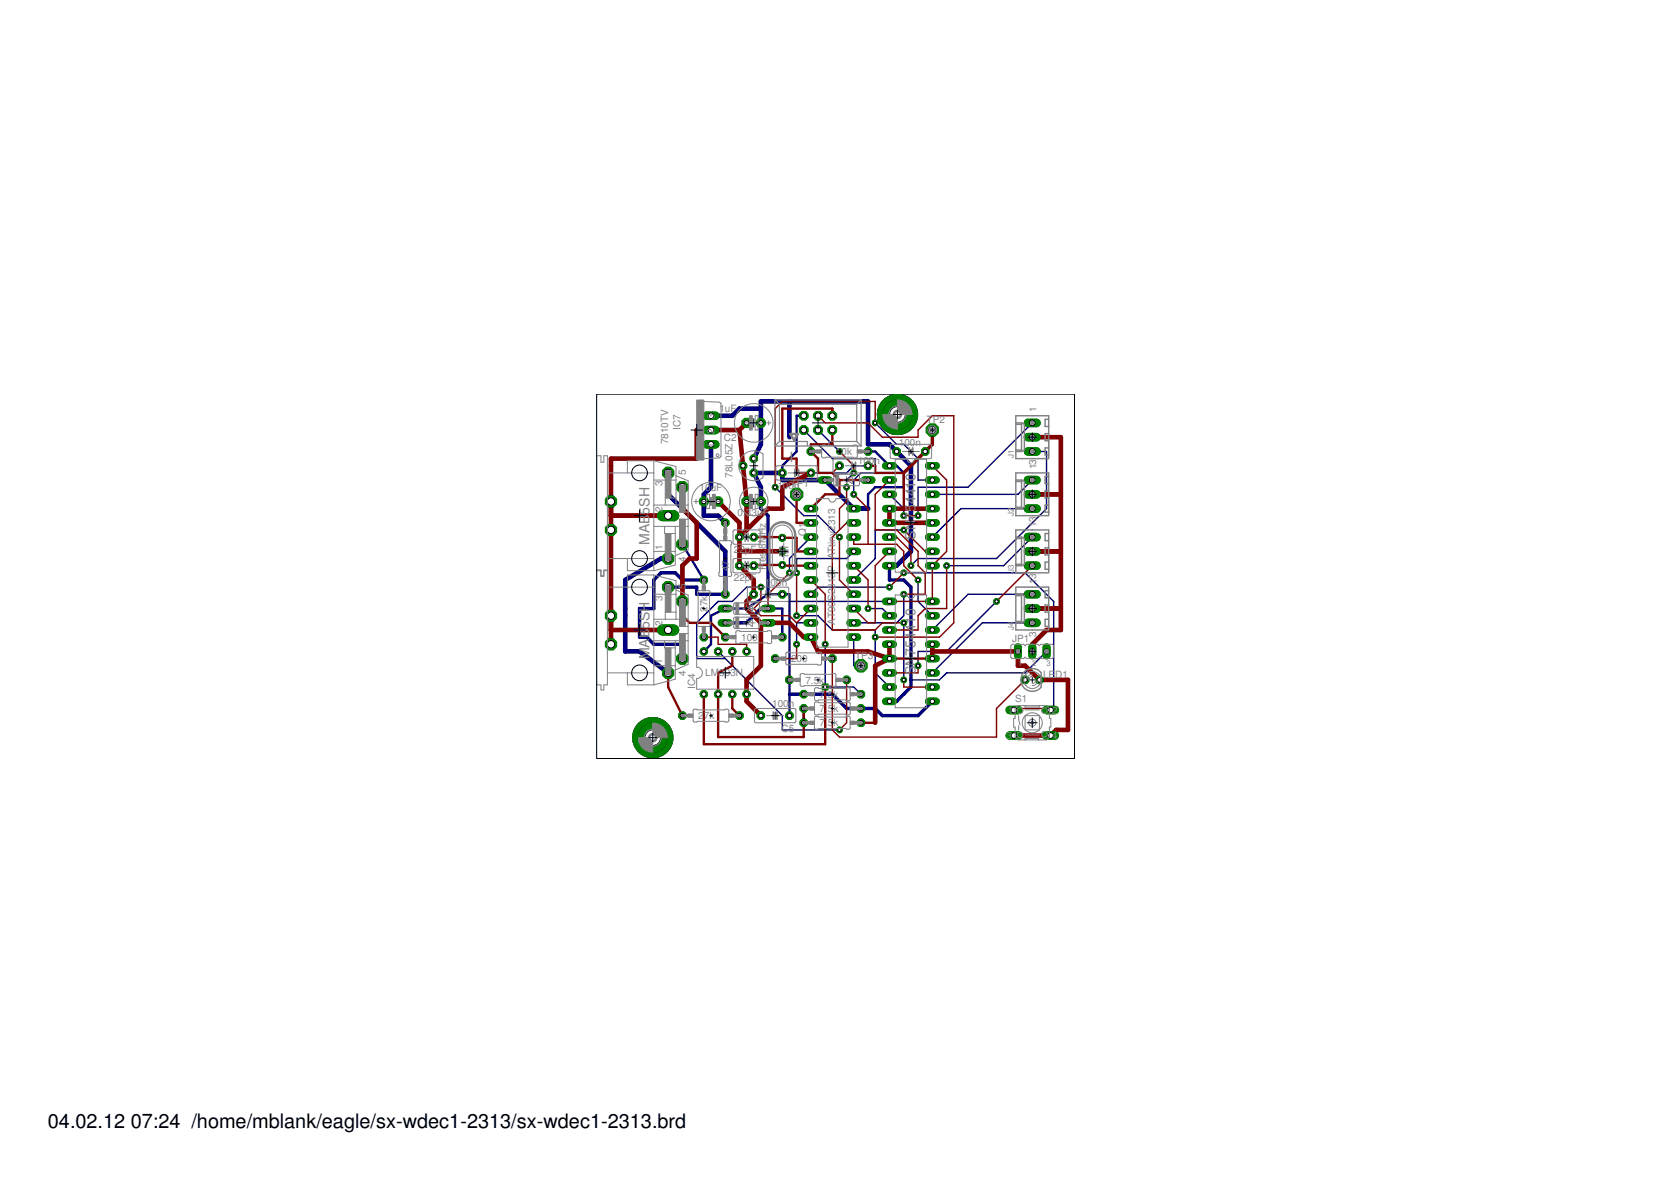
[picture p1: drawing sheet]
<svg xmlns="http://www.w3.org/2000/svg" width="297mm" height="210mm" viewBox="0 0 297 210" stroke-linecap="round" stroke-linejoin="round" font-family="sans-serif">
<defs><g id="words">
<g font-size="3.5">
<text x="8.5" y="200.4">04.02.12</text>
<text x="23.2" y="200.4">07:24 /home/mblank/eagle/sx-wdec1-2313/sx-wdec1-2313.brd</text>
</g>
<g font-size="2.5" fill="#808080">
<text x="140.4" y="82">I</text>
<text x="115.5" y="91.5" transform="rotate(-90 115.5 91.5)">5SH</text>
<text x="162.7" y="95.9" transform="rotate(-90 162.7 95.9)">SN</text>
<text x="162.7" y="92.4" transform="rotate(-90 162.7 92.4)">7</text>
<text x="162.7" y="91" transform="rotate(-90 162.7 91)">54410</text>
<text x="115.5" y="96.9" transform="rotate(-90 115.5 96.9)">MAB</text>
<text x="115.5" y="111.8" transform="rotate(-90 115.5 111.8)">5SH</text>
<text x="115.5" y="117.2" transform="rotate(-90 115.5 117.2)">MAB</text>
<text x="162.7" y="116.5" transform="rotate(-90 162.7 116.5)">754410</text>
<text x="162.7" y="120" transform="rotate(-90 162.7 120)">SN</text>
</g>
<g font-size="1.8" fill="#808080">
<text x="121" y="76.4" transform="rotate(-90 121 76.4)">IC7</text>
<text x="127" y="77.1" transform="rotate(-90 127 77.1)">2</text>
<text x="127" y="74.5" transform="rotate(-90 127 74.5)">3</text>
<text x="127.9" y="73.3">1uF</text>
<text x="164.7" y="75.2">TP2</text>
<text x="184.2" y="73.3" transform="rotate(-90 184.2 73.3)">1</text>
<text x="118.8" y="79" transform="rotate(-90 118.8 79)">7810TV</text>
<text x="127" y="79.6" transform="rotate(-90 127 79.6)">1</text>
<text x="128.7" y="78.5">C2</text>
<text x="148.6" y="80.9">10k</text>
<text x="152.5" y="82.5">100</text>
<text x="155.5" y="82.5">n</text>
<text x="159.8" y="79.2">100n</text>
<text x="184.2" y="83.4" transform="rotate(-90 184.2 83.4)">13</text>
<text x="117.7" y="86.4" transform="rotate(-90 117.7 86.4)">3</text>
<text x="121.9" y="84.4" transform="rotate(-90 121.9 84.4)">5</text>
<text x="124.3" y="87.2">10uF</text>
<text x="130.2" y="84.9" transform="rotate(-90 130.2 84.9)">78L05Z</text>
<text x="138.2" y="86.8">1</text>
<text x="139.2" y="86.8">00TnP1</text>
<text x="117.7" y="91" transform="rotate(-90 117.7 91)">2</text>
<text x="131.1" y="91.8">0.33uF</text>
<text x="136.2" y="95.1" transform="rotate(-90 136.2 95.1)">Hz</text>
<text x="143.3" y="95.3" transform="rotate(-90 143.3 95.3)">Q1</text>
<text x="184.2" y="93.6" transform="rotate(-90 184.2 93.6)">13</text>
<text x="117.7" y="97.7" transform="rotate(-90 117.7 97.7)">1</text>
<text x="121.9" y="99.9" transform="rotate(-90 121.9 99.9)">4</text>
<text x="129.6" y="101.6" transform="rotate(-90 129.6 101.6)">47</text>
<text x="130.4" y="98.3">22pF</text>
<text x="136.2" y="101.2" transform="rotate(-90 136.2 101.2)">R</text>
<text x="136.2" y="100" transform="rotate(-90 136.2 100)">es.</text>
<text x="136.2" y="97.6" transform="rotate(-90 136.2 97.6)">8M</text>
<text x="148.5" y="101.7" transform="rotate(-90 148.5 101.7)">P -ATtiny2313</text>
<text x="117.7" y="106.7" transform="rotate(-90 117.7 106.7)">3</text>
<text x="121.9" y="104.7" transform="rotate(-90 121.9 104.7)">5</text>
<text x="130.4" y="103.3">22pF</text>
<text x="136" y="104.1">1</text>
<text x="137" y="104.1">00n</text>
<text x="148.5" y="106.8" transform="rotate(-90 148.5 106.8)">S2313</text>
<text x="184.2" y="103.7" transform="rotate(-90 184.2 103.7)">13</text>
<text x="117.7" y="111.3" transform="rotate(-90 117.7 111.3)">2</text>
<text x="125.7" y="108.8" transform="rotate(-90 125.7 108.8)">27k</text>
<text x="131.7" y="113.9">100</text>
<text x="148.5" y="111.1" transform="rotate(-90 148.5 111.1)">AT90</text>
<text x="184.2" y="113.1" transform="rotate(-90 184.2 113.1)">3</text>
<text x="117.7" y="118" transform="rotate(-90 117.7 118)">1</text>
<text x="140.6" y="117.7">200</text>
<text x="152" y="117">TP3</text>
<text x="179.9" y="114.1">JP1</text>
<text x="121.9" y="120.2" transform="rotate(-90 121.9 120.2)">4</text>
<text x="123.6" y="122.5" transform="rotate(-90 123.6 122.5)">IC4</text>
<text x="125.4" y="120.2">LM</text>
<text x="127.8" y="120.2">393N</text>
<text x="137.3" y="125.7">100n</text>
<text x="143.2" y="121.5">7.5k</text>
<text x="145.7" y="124">7</text>
<text x="146.7" y="124">.</text>
<text x="147.2" y="124">5</text>
<text x="148.2" y="124">k</text>
<text x="180.5" y="124.8">S1</text>
<text x="185.4" y="120.5">LE</text>
<text x="187.6" y="120.5">D1</text>
<text x="124.1" y="127.8">27k</text>
<text x="138.9" y="130.1">C5</text>
<text x="145.7" y="126.6">7</text>
<text x="145.7" y="129.1">7</text>
<text x="146.7" y="126.6">.</text>
<text x="146.7" y="129.1">.</text>
<text x="147.2" y="126.6">5</text>
<text x="147.2" y="129.1">5</text>
<text x="148.2" y="126.6">k</text>
<text x="148.2" y="129.1">k</text>
<text x="178.9" y="131.3">3</text>
<text x="179.2" y="126.8">1</text>
<text x="187.1" y="126.9">2</text>
<text x="187.1" y="131.3">4</text>
</g>
<g font-size="1.4" fill="#808080">
<text x="180.2" y="81.5" transform="rotate(-90 180.2 81.5)">J1</text>
<text x="180.2" y="91.6" transform="rotate(-90 180.2 91.6)">J2</text>
<text x="180.2" y="101.8" transform="rotate(-90 180.2 101.8)">J3</text>
<text x="180.2" y="111.9" transform="rotate(-90 180.2 111.9)">J4</text>
<text x="181" y="118.4">1</text>
<text x="183.5" y="118.4">2</text>
<text x="186" y="118.4">3</text>
</g>
</g></defs>
<g fill="#000080" stroke="#000080" stroke-width=".18">
<path d="M157.1 71.1a3.6 3.6 0 0 1 5.6 .8 3.6 3.6 0 0 1-2.3 5.2 3.6 3.6 0 0 1-4.4-3.4h.8a2.77 2.77 0 0 1 3.9-2.6 2.77 2.77 0 0 1 .5 4.7 2.77 2.77 0 0 1-4.4-1.7v-.4h-.8a3.7 3.7 0 0 1 1.1-2.6z" fill-rule="evenodd"/>
<path d="M113.6 128.5a3.6 3.6 0 0 1 5.6 .9 3.6 3.6 0 0 1-2.3 5.2 3.6 3.6 0 0 1-4.4-3.5h.8a2.76 2.76 0 0 1 3.9-2.5 2.76 2.76 0 0 1 .7 4.6 2.76 2.76 0 0 1-4.5-1.2l-.1-.9h-.8a3.6 3.6 0 0 1 1.1-2.6z" fill-rule="evenodd"/>
</g>
<path d="M126.4 79v7.6l-1.3 1.3v3.8h2.6l1.2 1.2M135.3 72.6h-3.9l-1.2 1.3h-3.8M140.3 71.4v6.3M118.8 84.1v3.8l10.1 10.1v7.6M118.8 99.3h-1.3l-6.4 3.8v12.7h2.6l5.1 3.8M134 81.5l1.3-2.5v-7.6h19v7.6h3.8l3.8 3.8v15.2l-2.5 2.5h-1.3M135.3 89.1v-2.5l-1.3-2.5h5.1v1.2h7.6l5.1 5.1h2.5" fill="none" stroke="#000080" stroke-width=".83"/>
<path d="M135.3 89.1v1.3l1.2 1.3v13.9M118.8 104.4h5v1.2h5.1M125.1 103.1h-3.8l-1.3-1.3h-2.5l-1.3 1.3v5.1h-2.5v5h1.3l1.2 1.3h5.1v2.6M136.5 108.2h-1.2l-2.6 2.5h-3.8M158.1 100.5v2.6h2.6l1.2 1.3v17.7l-2.5 2.6h-1.3M140.3 123.4h7.7l2.5 2.5h5.1l1.2 1.3h6.4l2.5-2.5" fill="none" stroke="#000080" stroke-width=".61"/>
<path d="M142.9 73.9h-1.3v6.3l-2.5 2.6v1.3M121.3 96.7l3.8 6.4M154.3 80.2h1.3l2.5 2.6h1.3l1.3 1.3v2.5h-5.1l-1.3 1.3v2.5M125.1 115.8l1.3-1.3v-5.1l2.5-1.2h3.8l3.8-2.6h3.8v21.6M136.5 108.2h2.6v5" fill="none" stroke="#000080" stroke-width=".42"/>
<g fill="none" stroke="#000080" stroke-width=".25">
<path d="M142.9 76.4l5.1 5.1h7.6v2.6h-2.6l-1.2 1.2v2.6M145.4 76.4l3.8 3.8M155.6 75.2l3.8 3.8h1.3l2.5 2.5v3.8h2.5M183.5 75.2l-11.4 11.4h-8.9v5.1M137.8 86.6l5.1 5.1h2.5l3.8 3.8M144.1 95.5l-3.8 3.8v2.5M151.8 98l-1.3 1.3h-8.9v2.5M151.8 84.1l-1.3 1.2v1.3M154.3 82.8h-2.5l-1.3 1.3h-6.4M158.1 87.9l2.6 2.5v1.3M160.7 94.2h-5.1v5.1l-3.8 3.8M183.5 80.2h2.5v10.2l-8.9 8.9h-13.9l-1.3 1.2"/>
<path d="M183.5 85.3l-2.5 2.6h-15.3M183.5 90.4h-12.7l-5.1 5.1M183.5 95.5l-5.1 5h-10.1M127.7 115.8l11.4 11.4v2.5h10.1M135.3 104.4h-2.6l-2.5 2.5h-2.5l-3.9 3.8v6.4h5.1M140.3 106.9h17.8M141.6 109.4h3.8l2.6 2.6h7.6v7.6l2.5 2.5M144.1 110.7h-2.5v3.8M146.7 114.5v7.6h5.1l1.2 1.3M151.8 113.2v5.1h1.2M154.3 108.2h2.5l1.3 1.2M158.1 104.4h-12.7l-1.3 1.2"/>
<path d="M160.7 105.6v3.8l-1.3 1.3h-7.6M160.7 110.7v10.1M160.7 101.8h21.5l5.1 5.1v19l-.5 .3M163.2 103.1v3.8l2.5 2.5M177.1 106.9l-8.8 8.9h-5.1v2.5M183.5 105.6h-11.4l-6.4 6.4M183.5 110.7h-8.9l-8.9 8.9M186 115.8l-3.8 3.8h-13.9l-1.3 1.2h-5.1"/>
</g>
<path d="M117.8 91.7h2" fill="none" stroke="#008000" stroke-width="2"/>
<circle cx="118.8" cy="91.7" r=".66" fill="#fff" stroke="#000" stroke-width=".18"/>
<circle cx="118.8" cy="99.3" r="1.07" fill="#008000" stroke="#008000" stroke-width=".18"/>
<circle cx="118.8" cy="99.3" r=".66" fill="#fff" stroke="#000" stroke-width=".18"/>
<circle cx="118.8" cy="84.1" r="1.07" fill="#008000" stroke="#008000" stroke-width=".18"/>
<circle cx="118.8" cy="84.1" r=".66" fill="#fff" stroke="#000" stroke-width=".18"/>
<circle cx="121.3" cy="96.7" r="1.07" fill="#008000" stroke="#008000" stroke-width=".18"/>
<circle cx="121.3" cy="96.7" r=".66" fill="#fff" stroke="#000" stroke-width=".18"/>
<circle cx="121.3" cy="86.6" r="1.07" fill="#008000" stroke="#008000" stroke-width=".18"/>
<circle cx="121.3" cy="86.6" r=".66" fill="#fff" stroke="#000" stroke-width=".18"/>
<circle cx="108.6" cy="94.2" r="1.07" fill="#008000" stroke="#008000" stroke-width=".18"/>
<circle cx="108.6" cy="94.2" r=".66" fill="#fff" stroke="#000" stroke-width=".18"/>
<circle cx="108.6" cy="89.1" r="1.07" fill="#008000" stroke="#008000" stroke-width=".18"/>
<circle cx="108.6" cy="89.1" r=".66" fill="#fff" stroke="#000" stroke-width=".18"/>
<path d="M117.8 112h2" fill="none" stroke="#008000" stroke-width="2"/>
<circle cx="118.8" cy="112" r=".66" fill="#fff" stroke="#000" stroke-width=".18"/>
<circle cx="118.8" cy="119.6" r="1.07" fill="#008000" stroke="#008000" stroke-width=".18"/>
<circle cx="118.8" cy="119.6" r=".66" fill="#fff" stroke="#000" stroke-width=".18"/>
<circle cx="118.8" cy="104.4" r="1.07" fill="#008000" stroke="#008000" stroke-width=".18"/>
<circle cx="118.8" cy="104.4" r=".66" fill="#fff" stroke="#000" stroke-width=".18"/>
<circle cx="121.3" cy="117.1" r="1.07" fill="#008000" stroke="#008000" stroke-width=".18"/>
<circle cx="121.3" cy="117.1" r=".66" fill="#fff" stroke="#000" stroke-width=".18"/>
<circle cx="121.3" cy="106.9" r="1.07" fill="#008000" stroke="#008000" stroke-width=".18"/>
<circle cx="121.3" cy="106.9" r=".66" fill="#fff" stroke="#000" stroke-width=".18"/>
<circle cx="108.6" cy="114.5" r="1.07" fill="#008000" stroke="#008000" stroke-width=".18"/>
<circle cx="108.6" cy="114.5" r=".66" fill="#fff" stroke="#000" stroke-width=".18"/>
<circle cx="108.6" cy="109.4" r="1.07" fill="#008000" stroke="#008000" stroke-width=".18"/>
<circle cx="108.6" cy="109.4" r=".66" fill="#fff" stroke="#000" stroke-width=".18"/>
<path d="M157.5 82.8h1.3" fill="none" stroke="#008000" stroke-width="1.3"/>
<circle cx="158.1" cy="82.8" r=".4" fill="#fff" stroke="#000" stroke-width=".18"/>
<path d="M157.5 85.3h1.3" fill="none" stroke="#008000" stroke-width="1.3"/>
<circle cx="158.1" cy="85.3" r=".4" fill="#fff" stroke="#000" stroke-width=".18"/>
<path d="M157.5 87.9h1.3" fill="none" stroke="#008000" stroke-width="1.3"/>
<circle cx="158.1" cy="87.9" r=".4" fill="#fff" stroke="#000" stroke-width=".18"/>
<path d="M157.5 90.4h1.3" fill="none" stroke="#008000" stroke-width="1.3"/>
<circle cx="158.1" cy="90.4" r=".4" fill="#fff" stroke="#000" stroke-width=".18"/>
<path d="M157.5 92.9h1.3" fill="none" stroke="#008000" stroke-width="1.3"/>
<circle cx="158.1" cy="92.9" r=".4" fill="#fff" stroke="#000" stroke-width=".18"/>
<path d="M157.5 95.5h1.3" fill="none" stroke="#008000" stroke-width="1.3"/>
<circle cx="158.1" cy="95.5" r=".4" fill="#fff" stroke="#000" stroke-width=".18"/>
<path d="M157.5 98h1.3" fill="none" stroke="#008000" stroke-width="1.3"/>
<circle cx="158.1" cy="98" r=".4" fill="#fff" stroke="#000" stroke-width=".18"/>
<path d="M157.5 100.5h1.3" fill="none" stroke="#008000" stroke-width="1.3"/>
<circle cx="158.1" cy="100.5" r=".4" fill="#fff" stroke="#000" stroke-width=".18"/>
<path d="M165.1 100.5h1.3" fill="none" stroke="#008000" stroke-width="1.3"/>
<circle cx="165.7" cy="100.5" r=".4" fill="#fff" stroke="#000" stroke-width=".18"/>
<path d="M165.1 98h1.3" fill="none" stroke="#008000" stroke-width="1.3"/>
<circle cx="165.7" cy="98" r=".4" fill="#fff" stroke="#000" stroke-width=".18"/>
<path d="M165.1 95.5h1.3" fill="none" stroke="#008000" stroke-width="1.3"/>
<circle cx="165.7" cy="95.5" r=".4" fill="#fff" stroke="#000" stroke-width=".18"/>
<path d="M165.1 92.9h1.3" fill="none" stroke="#008000" stroke-width="1.3"/>
<circle cx="165.7" cy="92.9" r=".4" fill="#fff" stroke="#000" stroke-width=".18"/>
<path d="M165.1 90.4h1.3" fill="none" stroke="#008000" stroke-width="1.3"/>
<circle cx="165.7" cy="90.4" r=".4" fill="#fff" stroke="#000" stroke-width=".18"/>
<path d="M165.1 87.9h1.3" fill="none" stroke="#008000" stroke-width="1.3"/>
<circle cx="165.7" cy="87.9" r=".4" fill="#fff" stroke="#000" stroke-width=".18"/>
<path d="M165.1 85.3h1.3" fill="none" stroke="#008000" stroke-width="1.3"/>
<circle cx="165.7" cy="85.3" r=".4" fill="#fff" stroke="#000" stroke-width=".18"/>
<path d="M165.1 82.8h1.3" fill="none" stroke="#008000" stroke-width="1.3"/>
<circle cx="165.7" cy="82.8" r=".4" fill="#fff" stroke="#000" stroke-width=".18"/>
<path d="M157.5 106.9h1.3" fill="none" stroke="#008000" stroke-width="1.3"/>
<circle cx="158.1" cy="106.9" r=".4" fill="#fff" stroke="#000" stroke-width=".18"/>
<path d="M157.5 109.4h1.3" fill="none" stroke="#008000" stroke-width="1.3"/>
<circle cx="158.1" cy="109.4" r=".4" fill="#fff" stroke="#000" stroke-width=".18"/>
<path d="M157.5 112h1.3" fill="none" stroke="#008000" stroke-width="1.3"/>
<circle cx="158.1" cy="112" r=".4" fill="#fff" stroke="#000" stroke-width=".18"/>
<path d="M157.5 114.5h1.3" fill="none" stroke="#008000" stroke-width="1.3"/>
<circle cx="158.1" cy="114.5" r=".4" fill="#fff" stroke="#000" stroke-width=".18"/>
<path d="M157.5 117.1h1.3" fill="none" stroke="#008000" stroke-width="1.3"/>
<circle cx="158.1" cy="117.1" r=".4" fill="#fff" stroke="#000" stroke-width=".18"/>
<path d="M157.5 119.6h1.3" fill="none" stroke="#008000" stroke-width="1.3"/>
<circle cx="158.1" cy="119.6" r=".4" fill="#fff" stroke="#000" stroke-width=".18"/>
<path d="M157.5 122.1h1.3" fill="none" stroke="#008000" stroke-width="1.3"/>
<circle cx="158.1" cy="122.1" r=".4" fill="#fff" stroke="#000" stroke-width=".18"/>
<path d="M157.5 124.7h1.3" fill="none" stroke="#008000" stroke-width="1.3"/>
<circle cx="158.1" cy="124.7" r=".4" fill="#fff" stroke="#000" stroke-width=".18"/>
<path d="M165.1 124.7h1.3" fill="none" stroke="#008000" stroke-width="1.3"/>
<circle cx="165.7" cy="124.7" r=".4" fill="#fff" stroke="#000" stroke-width=".18"/>
<path d="M165.1 122.1h1.3" fill="none" stroke="#008000" stroke-width="1.3"/>
<circle cx="165.7" cy="122.1" r=".4" fill="#fff" stroke="#000" stroke-width=".18"/>
<path d="M165.1 119.6h1.3" fill="none" stroke="#008000" stroke-width="1.3"/>
<circle cx="165.7" cy="119.6" r=".4" fill="#fff" stroke="#000" stroke-width=".18"/>
<path d="M165.1 117.1h1.3" fill="none" stroke="#008000" stroke-width="1.3"/>
<circle cx="165.7" cy="117.1" r=".4" fill="#fff" stroke="#000" stroke-width=".18"/>
<path d="M165.1 114.5h1.3" fill="none" stroke="#008000" stroke-width="1.3"/>
<circle cx="165.7" cy="114.5" r=".4" fill="#fff" stroke="#000" stroke-width=".18"/>
<path d="M165.1 112h1.3" fill="none" stroke="#008000" stroke-width="1.3"/>
<circle cx="165.7" cy="112" r=".4" fill="#fff" stroke="#000" stroke-width=".18"/>
<path d="M165.1 109.4h1.3" fill="none" stroke="#008000" stroke-width="1.3"/>
<circle cx="165.7" cy="109.4" r=".4" fill="#fff" stroke="#000" stroke-width=".18"/>
<path d="M165.1 106.9h1.3" fill="none" stroke="#008000" stroke-width="1.3"/>
<circle cx="165.7" cy="106.9" r=".4" fill="#fff" stroke="#000" stroke-width=".18"/>
<circle cx="125.1" cy="123.4" r=".66" fill="#008000" stroke="#008000" stroke-width=".18"/>
<circle cx="125.1" cy="123.4" r=".4" fill="#fff" stroke="#000" stroke-width=".18"/>
<circle cx="127.7" cy="123.4" r=".66" fill="#008000" stroke="#008000" stroke-width=".18"/>
<circle cx="127.7" cy="123.4" r=".4" fill="#fff" stroke="#000" stroke-width=".18"/>
<circle cx="127.7" cy="115.8" r=".66" fill="#008000" stroke="#008000" stroke-width=".18"/>
<circle cx="127.7" cy="115.8" r=".4" fill="#fff" stroke="#000" stroke-width=".18"/>
<circle cx="125.1" cy="115.8" r=".66" fill="#008000" stroke="#008000" stroke-width=".18"/>
<circle cx="125.1" cy="115.8" r=".4" fill="#fff" stroke="#000" stroke-width=".18"/>
<circle cx="130.2" cy="123.4" r=".66" fill="#008000" stroke="#008000" stroke-width=".18"/>
<circle cx="130.2" cy="123.4" r=".4" fill="#fff" stroke="#000" stroke-width=".18"/>
<circle cx="132.7" cy="123.4" r=".66" fill="#008000" stroke="#008000" stroke-width=".18"/>
<circle cx="132.7" cy="123.4" r=".4" fill="#fff" stroke="#000" stroke-width=".18"/>
<circle cx="130.2" cy="115.8" r=".66" fill="#008000" stroke="#008000" stroke-width=".18"/>
<circle cx="130.2" cy="115.8" r=".4" fill="#fff" stroke="#000" stroke-width=".18"/>
<circle cx="132.7" cy="115.8" r=".66" fill="#008000" stroke="#008000" stroke-width=".18"/>
<circle cx="132.7" cy="115.8" r=".4" fill="#fff" stroke="#000" stroke-width=".18"/>
<path d="M125.6 79h1.5" fill="none" stroke="#008000" stroke-width="1.5"/>
<circle cx="126.4" cy="79" r=".51" fill="#fff" stroke="#000" stroke-width=".18"/>
<path d="M125.6 76.4h1.5" fill="none" stroke="#008000" stroke-width="1.5"/>
<circle cx="126.4" cy="76.4" r=".51" fill="#fff" stroke="#000" stroke-width=".18"/>
<path d="M125.6 73.9h1.5" fill="none" stroke="#008000" stroke-width="1.5"/>
<circle cx="126.4" cy="73.9" r=".51" fill="#fff" stroke="#000" stroke-width=".18"/>
<circle cx="128.9" cy="105.6" r=".71" fill="#008000" stroke="#008000" stroke-width=".18"/>
<circle cx="128.9" cy="105.6" r=".4" fill="#fff" stroke="#000" stroke-width=".18"/>
<circle cx="128.9" cy="92.9" r=".71" fill="#008000" stroke="#008000" stroke-width=".18"/>
<circle cx="128.9" cy="92.9" r=".4" fill="#fff" stroke="#000" stroke-width=".18"/>
<circle cx="142.9" cy="125.9" r=".71" fill="#008000" stroke="#008000" stroke-width=".18"/>
<circle cx="142.9" cy="125.9" r=".4" fill="#fff" stroke="#000" stroke-width=".18"/>
<circle cx="153" cy="125.9" r=".71" fill="#008000" stroke="#008000" stroke-width=".18"/>
<circle cx="153" cy="125.9" r=".4" fill="#fff" stroke="#000" stroke-width=".18"/>
<circle cx="121.3" cy="127.2" r=".71" fill="#008000" stroke="#008000" stroke-width=".18"/>
<circle cx="121.3" cy="127.2" r=".4" fill="#fff" stroke="#000" stroke-width=".18"/>
<circle cx="131.4" cy="127.2" r=".71" fill="#008000" stroke="#008000" stroke-width=".18"/>
<circle cx="131.4" cy="127.2" r=".4" fill="#fff" stroke="#000" stroke-width=".18"/>
<circle cx="125.1" cy="103.1" r=".71" fill="#008000" stroke="#008000" stroke-width=".18"/>
<circle cx="125.1" cy="103.1" r=".4" fill="#fff" stroke="#000" stroke-width=".18"/>
<circle cx="125.1" cy="113.2" r=".71" fill="#008000" stroke="#008000" stroke-width=".18"/>
<circle cx="125.1" cy="113.2" r=".4" fill="#fff" stroke="#000" stroke-width=".18"/>
<circle cx="142.9" cy="128.5" r=".71" fill="#008000" stroke="#008000" stroke-width=".18"/>
<circle cx="142.9" cy="128.5" r=".4" fill="#fff" stroke="#000" stroke-width=".18"/>
<circle cx="153" cy="128.5" r=".71" fill="#008000" stroke="#008000" stroke-width=".18"/>
<circle cx="153" cy="128.5" r=".4" fill="#fff" stroke="#000" stroke-width=".18"/>
<circle cx="159.5" cy="73.7" r="2.67" fill="#008000" stroke="#008000" stroke-width=".18"/>
<circle cx="159.5" cy="73.7" r="1.4" fill="#fff" stroke="#000" stroke-width=".18"/>
<circle cx="116" cy="131.1" r="2.67" fill="#008000" stroke="#008000" stroke-width=".18"/>
<circle cx="116" cy="131.1" r="1.4" fill="#fff" stroke="#000" stroke-width=".18"/>
<circle cx="159.4" cy="80.2" r=".71" fill="#008000" stroke="#008000" stroke-width=".18"/>
<circle cx="159.4" cy="80.2" r=".4" fill="#fff" stroke="#000" stroke-width=".18"/>
<circle cx="164.5" cy="80.2" r=".71" fill="#008000" stroke="#008000" stroke-width=".18"/>
<circle cx="164.5" cy="80.2" r=".4" fill="#fff" stroke="#000" stroke-width=".18"/>
<circle cx="139.1" cy="84.1" r=".71" fill="#008000" stroke="#008000" stroke-width=".18"/>
<circle cx="139.1" cy="84.1" r=".4" fill="#fff" stroke="#000" stroke-width=".18"/>
<circle cx="144.1" cy="84.1" r=".71" fill="#008000" stroke="#008000" stroke-width=".18"/>
<circle cx="144.1" cy="84.1" r=".4" fill="#fff" stroke="#000" stroke-width=".18"/>
<circle cx="127.7" cy="89.1" r=".87" fill="#008000" stroke="#008000" stroke-width=".18"/>
<circle cx="127.7" cy="89.1" r=".4" fill="#fff" stroke="#000" stroke-width=".18"/>
<circle cx="125.1" cy="89.1" r=".8" fill="#008000" stroke="#008000" stroke-width=".18"/>
<circle cx="125.1" cy="89.1" r=".4" fill="#fff" stroke="#000" stroke-width=".18"/>
<circle cx="132.7" cy="75.2" r=".87" fill="#008000" stroke="#008000" stroke-width=".18"/>
<circle cx="132.7" cy="75.2" r=".4" fill="#fff" stroke="#000" stroke-width=".18"/>
<circle cx="135.3" cy="75.2" r=".8" fill="#008000" stroke="#008000" stroke-width=".18"/>
<circle cx="135.3" cy="75.2" r=".4" fill="#fff" stroke="#000" stroke-width=".18"/>
<circle cx="140.3" cy="127.2" r=".71" fill="#008000" stroke="#008000" stroke-width=".18"/>
<circle cx="140.3" cy="127.2" r=".4" fill="#fff" stroke="#000" stroke-width=".18"/>
<circle cx="135.3" cy="127.2" r=".71" fill="#008000" stroke="#008000" stroke-width=".18"/>
<circle cx="135.3" cy="127.2" r=".4" fill="#fff" stroke="#000" stroke-width=".18"/>
<circle cx="140.3" cy="120.8" r=".71" fill="#008000" stroke="#008000" stroke-width=".18"/>
<circle cx="140.3" cy="120.8" r=".4" fill="#fff" stroke="#000" stroke-width=".18"/>
<circle cx="150.5" cy="120.8" r=".71" fill="#008000" stroke="#008000" stroke-width=".18"/>
<circle cx="150.5" cy="120.8" r=".4" fill="#fff" stroke="#000" stroke-width=".18"/>
<circle cx="142.9" cy="123.4" r=".71" fill="#008000" stroke="#008000" stroke-width=".18"/>
<circle cx="142.9" cy="123.4" r=".4" fill="#fff" stroke="#000" stroke-width=".18"/>
<circle cx="153" cy="123.4" r=".71" fill="#008000" stroke="#008000" stroke-width=".18"/>
<circle cx="153" cy="123.4" r=".4" fill="#fff" stroke="#000" stroke-width=".18"/>
<path d="M182.7 80.2h1.6" fill="none" stroke="#008000" stroke-width="1.5"/>
<circle cx="183.5" cy="80.2" r=".51" fill="#fff" stroke="#000" stroke-width=".18"/>
<path d="M182.7 77.7h1.6" fill="none" stroke="#008000" stroke-width="1.5"/>
<circle cx="183.5" cy="77.7" r=".51" fill="#fff" stroke="#000" stroke-width=".18"/>
<path d="M182.7 75.2h1.6" fill="none" stroke="#008000" stroke-width="1.5"/>
<circle cx="183.5" cy="75.2" r=".51" fill="#fff" stroke="#000" stroke-width=".18"/>
<path d="M182.7 90.4h1.6" fill="none" stroke="#008000" stroke-width="1.5"/>
<circle cx="183.5" cy="90.4" r=".51" fill="#fff" stroke="#000" stroke-width=".18"/>
<path d="M182.7 87.9h1.6" fill="none" stroke="#008000" stroke-width="1.5"/>
<circle cx="183.5" cy="87.9" r=".51" fill="#fff" stroke="#000" stroke-width=".18"/>
<path d="M182.7 85.3h1.6" fill="none" stroke="#008000" stroke-width="1.5"/>
<circle cx="183.5" cy="85.3" r=".51" fill="#fff" stroke="#000" stroke-width=".18"/>
<path d="M182.7 100.5h1.6" fill="none" stroke="#008000" stroke-width="1.5"/>
<circle cx="183.5" cy="100.5" r=".51" fill="#fff" stroke="#000" stroke-width=".18"/>
<path d="M182.7 98h1.6" fill="none" stroke="#008000" stroke-width="1.5"/>
<circle cx="183.5" cy="98" r=".51" fill="#fff" stroke="#000" stroke-width=".18"/>
<path d="M182.7 95.5h1.6" fill="none" stroke="#008000" stroke-width="1.5"/>
<circle cx="183.5" cy="95.5" r=".51" fill="#fff" stroke="#000" stroke-width=".18"/>
<path d="M182.7 110.7h1.6" fill="none" stroke="#008000" stroke-width="1.5"/>
<circle cx="183.5" cy="110.7" r=".51" fill="#fff" stroke="#000" stroke-width=".18"/>
<path d="M182.7 108.2h1.6" fill="none" stroke="#008000" stroke-width="1.5"/>
<circle cx="183.5" cy="108.2" r=".51" fill="#fff" stroke="#000" stroke-width=".18"/>
<path d="M182.7 105.6h1.6" fill="none" stroke="#008000" stroke-width="1.5"/>
<circle cx="183.5" cy="105.6" r=".51" fill="#fff" stroke="#000" stroke-width=".18"/>
<circle cx="128.9" cy="113.2" r=".71" fill="#008000" stroke="#008000" stroke-width=".18"/>
<circle cx="128.9" cy="113.2" r=".4" fill="#fff" stroke="#000" stroke-width=".18"/>
<circle cx="139.1" cy="113.2" r=".71" fill="#008000" stroke="#008000" stroke-width=".18"/>
<circle cx="139.1" cy="113.2" r=".4" fill="#fff" stroke="#000" stroke-width=".18"/>
<path d="M128.2 108.2h1.4" fill="none" stroke="#008000" stroke-width="1.3"/>
<circle cx="128.9" cy="108.2" r=".4" fill="#fff" stroke="#000" stroke-width=".18"/>
<path d="M135.9 108.2h1.3" fill="none" stroke="#008000" stroke-width="1.3"/>
<circle cx="136.5" cy="108.2" r=".4" fill="#fff" stroke="#000" stroke-width=".18"/>
<path d="M128.2 110.7h1.4" fill="none" stroke="#008000" stroke-width="1.3"/>
<circle cx="128.9" cy="110.7" r=".4" fill="#fff" stroke="#000" stroke-width=".18"/>
<path d="M135.9 110.7h1.3" fill="none" stroke="#008000" stroke-width="1.3"/>
<circle cx="136.5" cy="110.7" r=".4" fill="#fff" stroke="#000" stroke-width=".18"/>
<circle cx="134" cy="84.1" r=".71" fill="#008000" stroke="#008000" stroke-width=".18"/>
<circle cx="134" cy="84.1" r=".4" fill="#fff" stroke="#000" stroke-width=".18"/>
<circle cx="132.1" cy="82.8" r=".71" fill="#008000" stroke="#008000" stroke-width=".18"/>
<circle cx="132.1" cy="82.8" r=".4" fill="#fff" stroke="#000" stroke-width=".18"/>
<circle cx="134" cy="81.5" r=".71" fill="#008000" stroke="#008000" stroke-width=".18"/>
<circle cx="134" cy="81.5" r=".4" fill="#fff" stroke="#000" stroke-width=".18"/>
<circle cx="132.7" cy="89.1" r=".87" fill="#008000" stroke="#008000" stroke-width=".18"/>
<circle cx="132.7" cy="89.1" r=".4" fill="#fff" stroke="#000" stroke-width=".18"/>
<circle cx="135.3" cy="89.1" r=".8" fill="#008000" stroke="#008000" stroke-width=".18"/>
<circle cx="135.3" cy="89.1" r=".4" fill="#fff" stroke="#000" stroke-width=".18"/>
<path d="M143.5 90.4h1.3" fill="none" stroke="#008000" stroke-width="1.3"/>
<circle cx="144.1" cy="90.4" r=".4" fill="#fff" stroke="#000" stroke-width=".18"/>
<path d="M143.5 92.9h1.3" fill="none" stroke="#008000" stroke-width="1.3"/>
<circle cx="144.1" cy="92.9" r=".4" fill="#fff" stroke="#000" stroke-width=".18"/>
<path d="M143.5 95.5h1.3" fill="none" stroke="#008000" stroke-width="1.3"/>
<circle cx="144.1" cy="95.5" r=".4" fill="#fff" stroke="#000" stroke-width=".18"/>
<path d="M143.5 98h1.3" fill="none" stroke="#008000" stroke-width="1.3"/>
<circle cx="144.1" cy="98" r=".4" fill="#fff" stroke="#000" stroke-width=".18"/>
<path d="M143.5 100.5h1.3" fill="none" stroke="#008000" stroke-width="1.3"/>
<circle cx="144.1" cy="100.5" r=".4" fill="#fff" stroke="#000" stroke-width=".18"/>
<path d="M143.5 103.1h1.3" fill="none" stroke="#008000" stroke-width="1.3"/>
<circle cx="144.1" cy="103.1" r=".4" fill="#fff" stroke="#000" stroke-width=".18"/>
<path d="M143.5 105.6h1.3" fill="none" stroke="#008000" stroke-width="1.3"/>
<circle cx="144.1" cy="105.6" r=".4" fill="#fff" stroke="#000" stroke-width=".18"/>
<path d="M143.5 108.2h1.3" fill="none" stroke="#008000" stroke-width="1.3"/>
<circle cx="144.1" cy="108.2" r=".4" fill="#fff" stroke="#000" stroke-width=".18"/>
<path d="M143.5 110.7h1.3" fill="none" stroke="#008000" stroke-width="1.3"/>
<circle cx="144.1" cy="110.7" r=".4" fill="#fff" stroke="#000" stroke-width=".18"/>
<path d="M143.5 113.2h1.3" fill="none" stroke="#008000" stroke-width="1.3"/>
<circle cx="144.1" cy="113.2" r=".4" fill="#fff" stroke="#000" stroke-width=".18"/>
<path d="M151.1 113.2h1.3" fill="none" stroke="#008000" stroke-width="1.3"/>
<circle cx="151.8" cy="113.2" r=".4" fill="#fff" stroke="#000" stroke-width=".18"/>
<path d="M151.1 110.7h1.3" fill="none" stroke="#008000" stroke-width="1.3"/>
<circle cx="151.8" cy="110.7" r=".4" fill="#fff" stroke="#000" stroke-width=".18"/>
<path d="M151.1 108.2h1.3" fill="none" stroke="#008000" stroke-width="1.3"/>
<circle cx="151.8" cy="108.2" r=".4" fill="#fff" stroke="#000" stroke-width=".18"/>
<path d="M151.1 105.6h1.3" fill="none" stroke="#008000" stroke-width="1.3"/>
<circle cx="151.8" cy="105.6" r=".4" fill="#fff" stroke="#000" stroke-width=".18"/>
<path d="M151.1 103.1h1.3" fill="none" stroke="#008000" stroke-width="1.3"/>
<circle cx="151.8" cy="103.1" r=".4" fill="#fff" stroke="#000" stroke-width=".18"/>
<path d="M151.1 100.5h1.3" fill="none" stroke="#008000" stroke-width="1.3"/>
<circle cx="151.8" cy="100.5" r=".4" fill="#fff" stroke="#000" stroke-width=".18"/>
<path d="M151.1 98h1.3" fill="none" stroke="#008000" stroke-width="1.3"/>
<circle cx="151.8" cy="98" r=".4" fill="#fff" stroke="#000" stroke-width=".18"/>
<path d="M151.1 95.5h1.3" fill="none" stroke="#008000" stroke-width="1.3"/>
<circle cx="151.8" cy="95.5" r=".4" fill="#fff" stroke="#000" stroke-width=".18"/>
<path d="M151.1 92.9h1.3" fill="none" stroke="#008000" stroke-width="1.3"/>
<circle cx="151.8" cy="92.9" r=".4" fill="#fff" stroke="#000" stroke-width=".18"/>
<path d="M151.1 90.4h1.3" fill="none" stroke="#008000" stroke-width="1.3"/>
<circle cx="151.8" cy="90.4" r=".4" fill="#fff" stroke="#000" stroke-width=".18"/>
<circle cx="154.3" cy="82.8" r=".71" fill="#008000" stroke="#008000" stroke-width=".18"/>
<circle cx="154.3" cy="82.8" r=".4" fill="#fff" stroke="#000" stroke-width=".18"/>
<circle cx="149.2" cy="82.8" r=".71" fill="#008000" stroke="#008000" stroke-width=".18"/>
<circle cx="149.2" cy="82.8" r=".4" fill="#fff" stroke="#000" stroke-width=".18"/>
<circle cx="154.3" cy="80.2" r=".71" fill="#008000" stroke="#008000" stroke-width=".18"/>
<circle cx="154.3" cy="80.2" r=".4" fill="#fff" stroke="#000" stroke-width=".18"/>
<circle cx="144.1" cy="80.2" r=".71" fill="#008000" stroke="#008000" stroke-width=".18"/>
<circle cx="144.1" cy="80.2" r=".4" fill="#fff" stroke="#000" stroke-width=".18"/>
<path d="M146 85.3h1.3" fill="none" stroke="#008000" stroke-width="1.3"/>
<circle cx="146.7" cy="85.3" r=".4" fill="#fff" stroke="#000" stroke-width=".18"/>
<path d="M153.6 85.3h1.4" fill="none" stroke="#008000" stroke-width="1.3"/>
<circle cx="154.3" cy="85.3" r=".4" fill="#fff" stroke="#000" stroke-width=".18"/>
<circle cx="139.1" cy="95.6" r=".61" fill="#008000" stroke="#008000" stroke-width=".18"/>
<circle cx="139.1" cy="95.6" r=".36" fill="#fff" stroke="#000" stroke-width=".18"/>
<circle cx="139.1" cy="98" r=".61" fill="#008000" stroke="#008000" stroke-width=".18"/>
<circle cx="139.1" cy="98" r=".36" fill="#fff" stroke="#000" stroke-width=".18"/>
<circle cx="139.1" cy="100.4" r=".61" fill="#008000" stroke="#008000" stroke-width=".18"/>
<circle cx="139.1" cy="100.4" r=".36" fill="#fff" stroke="#000" stroke-width=".18"/>
<circle cx="142.9" cy="76.4" r=".83" fill="#008000" stroke="#008000" stroke-width=".18"/>
<circle cx="142.9" cy="76.4" r=".51" fill="#fff" stroke="#000" stroke-width=".18"/>
<circle cx="142.9" cy="73.9" r=".83" fill="#008000" stroke="#008000" stroke-width=".18"/>
<circle cx="142.9" cy="73.9" r=".51" fill="#fff" stroke="#000" stroke-width=".18"/>
<circle cx="145.4" cy="76.4" r=".83" fill="#008000" stroke="#008000" stroke-width=".18"/>
<circle cx="145.4" cy="76.4" r=".51" fill="#fff" stroke="#000" stroke-width=".18"/>
<circle cx="145.4" cy="73.9" r=".83" fill="#008000" stroke="#008000" stroke-width=".18"/>
<circle cx="145.4" cy="73.9" r=".51" fill="#fff" stroke="#000" stroke-width=".18"/>
<circle cx="148" cy="76.4" r=".83" fill="#008000" stroke="#008000" stroke-width=".18"/>
<circle cx="148" cy="76.4" r=".51" fill="#fff" stroke="#000" stroke-width=".18"/>
<circle cx="148" cy="73.9" r=".83" fill="#008000" stroke="#008000" stroke-width=".18"/>
<circle cx="148" cy="73.9" r=".51" fill="#fff" stroke="#000" stroke-width=".18"/>
<circle cx="141.6" cy="87.9" r="1.17" fill="#008000" stroke="#008000" stroke-width=".18"/>
<circle cx="141.6" cy="87.9" r=".66" fill="#fff" stroke="#000" stroke-width=".18"/>
<circle cx="165.7" cy="76.4" r="1.17" fill="#008000" stroke="#008000" stroke-width=".18"/>
<circle cx="165.7" cy="76.4" r=".66" fill="#fff" stroke="#000" stroke-width=".18"/>
<path d="M179.5 126.2h1.5" fill="none" stroke="#008000" stroke-width="1.5"/>
<circle cx="180.3" cy="126.2" r=".51" fill="#fff" stroke="#000" stroke-width=".18"/>
<path d="M179.5 130.7h1.5" fill="none" stroke="#008000" stroke-width="1.5"/>
<circle cx="180.3" cy="130.7" r=".51" fill="#fff" stroke="#000" stroke-width=".18"/>
<path d="M186 126.2h1.5" fill="none" stroke="#008000" stroke-width="1.5"/>
<circle cx="186.8" cy="126.2" r=".51" fill="#fff" stroke="#000" stroke-width=".18"/>
<path d="M186 130.7h1.5" fill="none" stroke="#008000" stroke-width="1.5"/>
<circle cx="186.8" cy="130.7" r=".51" fill="#fff" stroke="#000" stroke-width=".18"/>
<circle cx="182.2" cy="120.8" r=".71" fill="#008000" stroke="#008000" stroke-width=".18"/>
<circle cx="182.2" cy="120.8" r=".4" fill="#fff" stroke="#000" stroke-width=".18"/>
<circle cx="184.8" cy="120.8" r=".71" fill="#008000" stroke="#008000" stroke-width=".18"/>
<circle cx="184.8" cy="120.8" r=".4" fill="#fff" stroke="#000" stroke-width=".18"/>
<circle cx="137.8" cy="117.1" r=".71" fill="#008000" stroke="#008000" stroke-width=".18"/>
<circle cx="137.8" cy="117.1" r=".4" fill="#fff" stroke="#000" stroke-width=".18"/>
<circle cx="148" cy="117.1" r=".71" fill="#008000" stroke="#008000" stroke-width=".18"/>
<circle cx="148" cy="117.1" r=".4" fill="#fff" stroke="#000" stroke-width=".18"/>
<circle cx="153" cy="118.3" r="1.17" fill="#008000" stroke="#008000" stroke-width=".18"/>
<circle cx="153" cy="118.3" r=".66" fill="#fff" stroke="#000" stroke-width=".18"/>
<circle cx="139.1" cy="105.6" r=".71" fill="#008000" stroke="#008000" stroke-width=".18"/>
<circle cx="139.1" cy="105.6" r=".4" fill="#fff" stroke="#000" stroke-width=".18"/>
<circle cx="134" cy="105.6" r=".71" fill="#008000" stroke="#008000" stroke-width=".18"/>
<circle cx="134" cy="105.6" r=".4" fill="#fff" stroke="#000" stroke-width=".18"/>
<circle cx="131.4" cy="95.5" r=".71" fill="#008000" stroke="#008000" stroke-width=".18"/>
<circle cx="131.4" cy="95.5" r=".4" fill="#fff" stroke="#000" stroke-width=".18"/>
<circle cx="134" cy="95.5" r=".71" fill="#008000" stroke="#008000" stroke-width=".18"/>
<circle cx="134" cy="95.5" r=".4" fill="#fff" stroke="#000" stroke-width=".18"/>
<circle cx="131.4" cy="100.5" r=".71" fill="#008000" stroke="#008000" stroke-width=".18"/>
<circle cx="131.4" cy="100.5" r=".4" fill="#fff" stroke="#000" stroke-width=".18"/>
<circle cx="134" cy="100.5" r=".71" fill="#008000" stroke="#008000" stroke-width=".18"/>
<circle cx="134" cy="100.5" r=".4" fill="#fff" stroke="#000" stroke-width=".18"/>
<path d="M181 115.1v1.4" fill="none" stroke="#008000" stroke-width="1.4"/>
<circle cx="181" cy="115.8" r=".47" fill="#fff" stroke="#000" stroke-width=".18"/>
<path d="M183.5 115.1v1.4" fill="none" stroke="#008000" stroke-width="1.4"/>
<circle cx="183.5" cy="115.8" r=".47" fill="#fff" stroke="#000" stroke-width=".18"/>
<path d="M186 115.1v1.4" fill="none" stroke="#008000" stroke-width="1.4"/>
<circle cx="186" cy="115.8" r=".47" fill="#fff" stroke="#000" stroke-width=".18"/>
<circle cx="160.7" cy="91.7" r=".51" fill="#008000" stroke="#008000" stroke-width=".18"/>
<circle cx="160.7" cy="91.7" r=".3" fill="#fff" stroke="#000" stroke-width=".18"/>
<circle cx="163.2" cy="91.7" r=".51" fill="#008000" stroke="#008000" stroke-width=".18"/>
<circle cx="163.2" cy="91.7" r=".3" fill="#fff" stroke="#000" stroke-width=".18"/>
<circle cx="161.9" cy="100.5" r=".51" fill="#008000" stroke="#008000" stroke-width=".18"/>
<circle cx="161.9" cy="100.5" r=".3" fill="#fff" stroke="#000" stroke-width=".18"/>
<circle cx="168.3" cy="100.5" r=".51" fill="#008000" stroke="#008000" stroke-width=".18"/>
<circle cx="168.3" cy="100.5" r=".3" fill="#fff" stroke="#000" stroke-width=".18"/>
<circle cx="163.2" cy="118.3" r=".51" fill="#008000" stroke="#008000" stroke-width=".18"/>
<circle cx="163.2" cy="118.3" r=".3" fill="#fff" stroke="#000" stroke-width=".18"/>
<circle cx="177.1" cy="106.9" r=".51" fill="#008000" stroke="#008000" stroke-width=".18"/>
<circle cx="177.1" cy="106.9" r=".3" fill="#fff" stroke="#000" stroke-width=".18"/>
<circle cx="146.7" cy="114.5" r=".51" fill="#008000" stroke="#008000" stroke-width=".18"/>
<circle cx="146.7" cy="114.5" r=".3" fill="#fff" stroke="#000" stroke-width=".18"/>
<path d="M146.2 121.6h1v1h-1z" fill="#008000" stroke="#008000" stroke-width=".18"/>
<circle cx="146.7" cy="122.1" r=".3" fill="#fff" stroke="#000" stroke-width=".18"/>
<circle cx="149.2" cy="129.7" r=".51" fill="#008000" stroke="#008000" stroke-width=".18"/>
<circle cx="149.2" cy="129.7" r=".3" fill="#fff" stroke="#000" stroke-width=".18"/>
<circle cx="135.3" cy="104.4" r=".51" fill="#008000" stroke="#008000" stroke-width=".18"/>
<circle cx="135.3" cy="104.4" r=".3" fill="#fff" stroke="#000" stroke-width=".18"/>
<circle cx="160.7" cy="94.2" r=".51" fill="#008000" stroke="#008000" stroke-width=".18"/>
<circle cx="160.7" cy="94.2" r=".3" fill="#fff" stroke="#000" stroke-width=".18"/>
<circle cx="154.3" cy="108.2" r=".51" fill="#008000" stroke="#008000" stroke-width=".18"/>
<circle cx="154.3" cy="108.2" r=".3" fill="#fff" stroke="#000" stroke-width=".18"/>
<circle cx="149.2" cy="95.5" r=".51" fill="#008000" stroke="#008000" stroke-width=".18"/>
<circle cx="149.2" cy="95.5" r=".3" fill="#fff" stroke="#000" stroke-width=".18"/>
<circle cx="137.8" cy="86.6" r=".51" fill="#008000" stroke="#008000" stroke-width=".18"/>
<circle cx="137.8" cy="86.6" r=".3" fill="#fff" stroke="#000" stroke-width=".18"/>
<circle cx="155.6" cy="75.2" r=".51" fill="#008000" stroke="#008000" stroke-width=".18"/>
<circle cx="155.6" cy="75.2" r=".3" fill="#fff" stroke="#000" stroke-width=".18"/>
<circle cx="140.3" cy="101.8" r=".51" fill="#008000" stroke="#008000" stroke-width=".18"/>
<circle cx="140.3" cy="101.8" r=".3" fill="#fff" stroke="#000" stroke-width=".18"/>
<circle cx="163.2" cy="103.1" r=".51" fill="#008000" stroke="#008000" stroke-width=".18"/>
<circle cx="163.2" cy="103.1" r=".3" fill="#fff" stroke="#000" stroke-width=".18"/>
<circle cx="151.8" cy="87.9" r=".51" fill="#008000" stroke="#008000" stroke-width=".18"/>
<circle cx="151.8" cy="87.9" r=".3" fill="#fff" stroke="#000" stroke-width=".18"/>
<circle cx="160.7" cy="120.8" r=".51" fill="#008000" stroke="#008000" stroke-width=".18"/>
<circle cx="160.7" cy="120.8" r=".3" fill="#fff" stroke="#000" stroke-width=".18"/>
<circle cx="160.7" cy="110.7" r=".51" fill="#008000" stroke="#008000" stroke-width=".18"/>
<circle cx="160.7" cy="110.7" r=".3" fill="#fff" stroke="#000" stroke-width=".18"/>
<circle cx="149.2" cy="80.2" r=".51" fill="#008000" stroke="#008000" stroke-width=".18"/>
<circle cx="149.2" cy="80.2" r=".3" fill="#fff" stroke="#000" stroke-width=".18"/>
<circle cx="151.8" cy="84.1" r=".51" fill="#008000" stroke="#008000" stroke-width=".18"/>
<circle cx="151.8" cy="84.1" r=".3" fill="#fff" stroke="#000" stroke-width=".18"/>
<circle cx="150.5" cy="86.6" r=".51" fill="#008000" stroke="#008000" stroke-width=".18"/>
<circle cx="150.5" cy="86.6" r=".3" fill="#fff" stroke="#000" stroke-width=".18"/>
<circle cx="141.6" cy="109.4" r=".51" fill="#008000" stroke="#008000" stroke-width=".18"/>
<circle cx="141.6" cy="109.4" r=".3" fill="#fff" stroke="#000" stroke-width=".18"/>
<circle cx="141.6" cy="101.8" r=".51" fill="#008000" stroke="#008000" stroke-width=".18"/>
<circle cx="141.6" cy="101.8" r=".3" fill="#fff" stroke="#000" stroke-width=".18"/>
<circle cx="155.6" cy="113.2" r=".51" fill="#008000" stroke="#008000" stroke-width=".18"/>
<circle cx="155.6" cy="113.2" r=".3" fill="#fff" stroke="#000" stroke-width=".18"/>
<circle cx="160.7" cy="105.6" r=".51" fill="#008000" stroke="#008000" stroke-width=".18"/>
<circle cx="160.7" cy="105.6" r=".3" fill="#fff" stroke="#000" stroke-width=".18"/>
<circle cx="158.1" cy="104.4" r=".51" fill="#008000" stroke="#008000" stroke-width=".18"/>
<circle cx="158.1" cy="104.4" r=".3" fill="#fff" stroke="#000" stroke-width=".18"/>
<circle cx="160.7" cy="101.8" r=".51" fill="#008000" stroke="#008000" stroke-width=".18"/>
<circle cx="160.7" cy="101.8" r=".3" fill="#fff" stroke="#000" stroke-width=".18"/>
<circle cx="141.6" cy="114.5" r=".51" fill="#008000" stroke="#008000" stroke-width=".18"/>
<circle cx="141.6" cy="114.5" r=".3" fill="#fff" stroke="#000" stroke-width=".18"/>
<g fill="none" stroke="#800000" stroke-width=".42">
<path d="M148 73.9v-1.3h-8.9v8.9h2.5v2.6h2.5M148 76.4v2.6h-3.9v1.2l1.3 1.3v2.6h2.6l1.2 1.2M134 95.5l7.6 .1v2.4h2.5M141.6 87.9v5h2.5M149.2 85.3v2.6h-2.5l-2.6 2.5M149.2 85.3h5.1M154.3 82.8h1.3v1.3h5.1v6.3M118.8 119.6v2.5l2.5 5.1M121.3 106.9v2.5l1.3 1.3h3.8l2.5 2.5M130.2 115.8v2.5l-2.5 1.3v11.4h15.2v-5.1M134 100.5v-.1l10.1 .1M158.1 117.1h7.6"/>
<path d="M130.2 123.4v2.5l1.2 1.3M146.7 122.1v10.2h-21.6v-8.9M153 128.5h2.6"/>
</g>
<g fill="none" stroke="#800000" stroke-width=".25">
<path d="M145.4 73.9l1.3 1.3h7.6l2.5 2.5h6.4v-1.3l2.5-2.5h3.8v36.8l-2.5 2.5h-11.4M155.6 75.2v-3.8h-16.5l-1.3 1.2v14M149.2 95.5v7.6l2.6 2.5M149.2 80.2l2.6 2.6v1.3M149.2 82.8l-1.2 1.3M150.5 86.6v2.5l-1.3 1.3v3.8M151.8 87.9l2.5 2.5v6.3M151.8 92.9h-1.3l-2.5 2.6v16.5h7.6l1.2-1.3h3.9M151.8 95.5v1.2h7.6l1.3 1.3v2.5l2.5 2.6M158.1 95.5h1.3l2.5 2.5v2.5M158.1 85.3l-2.5 2.6v6.3h3.8l3.8 3.8v2.5l1.3 1.3v3.8h-3.8M158.1 98l-2.5 2.5v10.2h-1.3l-2.5-2.5"/>
<path d="M160.7 91.7h2.5M160.7 94.2l3.8 3.8h1.2M165.7 82.8l2.6 2.5v12.7l-2.6 2.5v6.4h-7.6M125.1 113.2h2.6v1.3h5v1.3M135.3 104.4v2.5l-1.3 1.3 1.3 1.2h5l1.3 1.3 2.5-2.5M140.3 101.8l-3.8 3.8v2.6M141.6 101.8v7.6M141.6 114.5v2.6h-3.8M144.1 103.1l2.6 2.5v8.9M148 117.1v12.6l1.2 1.3h27.9v-5.1l5.1-5.1M151.8 100.5l2.5 2.6v5.1M160.7 101.8l-2.6 2.6"/>
<path d="M163.2 118.3v1.3h-5.1M168.3 100.5v7.7h-3.8l-1.3 1.2v2.6h-5.1M183.5 100.5l-6.4 6.4M150.5 120.8v7.7l-1.3 1.2M160.7 120.8v1.3h5M180.3 126.2l.7-.3h5l.8 .3"/>
</g>
<g fill="none" stroke="#800000" stroke-width=".83">
<path d="M131.4 76.4h-7.6v5.1h-15.2v33M131.4 76.4l1.3 12.7v5.1M132.7 75.2l-1.3 1.2M183.5 77.7h5.1v34.3h-2.6l-2.5 2.5v1.3M108.6 91.7h10.2M121.3 86.6v3.8l2.5 2.5v6.4h-1.2l-1.3 1.2v6.4M127.7 89.1l3.7 3.8v7.6l2.6 2.6v2.5l-1.3 1.3v1.3l2.6 2.5M132.7 94.2l-1.3 1.3M139.1 98h-7.7M144.1 84.1l-5 2.5v3.8h-2.6l-3.8 3.8M165.7 90.4h-7.6v2.5h7.6M183.5 98h5.1"/>
<path d="M183.5 87.9h5.1M108.6 112h10.2M135.3 110.7h5l2.6 2.5h1.2l1.3 2.6h8.9l3.8 1.3M135.3 110.7v7.6l-2.6 2.5v3.9l2.6 2.5M158.1 114.5v2.6M158.1 117.1l-2.5 1.2v10.2M165.7 114.5v2.6M165.7 115.8h15.3v2.5h1.2l2.6 2.5h5v8.9h-2.1l-.9 1h-6.5M183.5 108.2h5.1"/>
</g>
<path d="M165.7 76.4v2.6l-5 5.1" fill="none" stroke="#800000" stroke-width=".61"/>
<path d="M117.8 91.7h2" fill="none" stroke="#008000" stroke-width="2"/>
<circle cx="118.8" cy="91.7" r=".66" fill="#fff" stroke="#000" stroke-width=".18"/>
<circle cx="118.8" cy="99.3" r="1.07" fill="#008000" stroke="#008000" stroke-width=".18"/>
<circle cx="118.8" cy="99.3" r=".66" fill="#fff" stroke="#000" stroke-width=".18"/>
<circle cx="118.8" cy="84.1" r="1.07" fill="#008000" stroke="#008000" stroke-width=".18"/>
<circle cx="118.8" cy="84.1" r=".66" fill="#fff" stroke="#000" stroke-width=".18"/>
<circle cx="121.3" cy="96.7" r="1.07" fill="#008000" stroke="#008000" stroke-width=".18"/>
<circle cx="121.3" cy="96.7" r=".66" fill="#fff" stroke="#000" stroke-width=".18"/>
<circle cx="121.3" cy="86.6" r="1.07" fill="#008000" stroke="#008000" stroke-width=".18"/>
<circle cx="121.3" cy="86.6" r=".66" fill="#fff" stroke="#000" stroke-width=".18"/>
<circle cx="108.6" cy="94.2" r="1.07" fill="#008000" stroke="#008000" stroke-width=".18"/>
<circle cx="108.6" cy="94.2" r=".66" fill="#fff" stroke="#000" stroke-width=".18"/>
<circle cx="108.6" cy="89.1" r="1.07" fill="#008000" stroke="#008000" stroke-width=".18"/>
<circle cx="108.6" cy="89.1" r=".66" fill="#fff" stroke="#000" stroke-width=".18"/>
<path d="M117.8 112h2" fill="none" stroke="#008000" stroke-width="2"/>
<circle cx="118.8" cy="112" r=".66" fill="#fff" stroke="#000" stroke-width=".18"/>
<circle cx="118.8" cy="119.6" r="1.07" fill="#008000" stroke="#008000" stroke-width=".18"/>
<circle cx="118.8" cy="119.6" r=".66" fill="#fff" stroke="#000" stroke-width=".18"/>
<circle cx="118.8" cy="104.4" r="1.07" fill="#008000" stroke="#008000" stroke-width=".18"/>
<circle cx="118.8" cy="104.4" r=".66" fill="#fff" stroke="#000" stroke-width=".18"/>
<circle cx="121.3" cy="117.1" r="1.07" fill="#008000" stroke="#008000" stroke-width=".18"/>
<circle cx="121.3" cy="117.1" r=".66" fill="#fff" stroke="#000" stroke-width=".18"/>
<circle cx="121.3" cy="106.9" r="1.07" fill="#008000" stroke="#008000" stroke-width=".18"/>
<circle cx="121.3" cy="106.9" r=".66" fill="#fff" stroke="#000" stroke-width=".18"/>
<circle cx="108.6" cy="114.5" r="1.07" fill="#008000" stroke="#008000" stroke-width=".18"/>
<circle cx="108.6" cy="114.5" r=".66" fill="#fff" stroke="#000" stroke-width=".18"/>
<circle cx="108.6" cy="109.4" r="1.07" fill="#008000" stroke="#008000" stroke-width=".18"/>
<circle cx="108.6" cy="109.4" r=".66" fill="#fff" stroke="#000" stroke-width=".18"/>
<path d="M157.5 82.8h1.3" fill="none" stroke="#008000" stroke-width="1.3"/>
<circle cx="158.1" cy="82.8" r=".4" fill="#fff" stroke="#000" stroke-width=".18"/>
<path d="M157.5 85.3h1.3" fill="none" stroke="#008000" stroke-width="1.3"/>
<circle cx="158.1" cy="85.3" r=".4" fill="#fff" stroke="#000" stroke-width=".18"/>
<path d="M157.5 87.9h1.3" fill="none" stroke="#008000" stroke-width="1.3"/>
<circle cx="158.1" cy="87.9" r=".4" fill="#fff" stroke="#000" stroke-width=".18"/>
<path d="M157.5 90.4h1.3" fill="none" stroke="#008000" stroke-width="1.3"/>
<circle cx="158.1" cy="90.4" r=".4" fill="#fff" stroke="#000" stroke-width=".18"/>
<path d="M157.5 92.9h1.3" fill="none" stroke="#008000" stroke-width="1.3"/>
<circle cx="158.1" cy="92.9" r=".4" fill="#fff" stroke="#000" stroke-width=".18"/>
<path d="M157.5 95.5h1.3" fill="none" stroke="#008000" stroke-width="1.3"/>
<circle cx="158.1" cy="95.5" r=".4" fill="#fff" stroke="#000" stroke-width=".18"/>
<path d="M157.5 98h1.3" fill="none" stroke="#008000" stroke-width="1.3"/>
<circle cx="158.1" cy="98" r=".4" fill="#fff" stroke="#000" stroke-width=".18"/>
<path d="M157.5 100.5h1.3" fill="none" stroke="#008000" stroke-width="1.3"/>
<circle cx="158.1" cy="100.5" r=".4" fill="#fff" stroke="#000" stroke-width=".18"/>
<path d="M165.1 100.5h1.3" fill="none" stroke="#008000" stroke-width="1.3"/>
<circle cx="165.7" cy="100.5" r=".4" fill="#fff" stroke="#000" stroke-width=".18"/>
<path d="M165.1 98h1.3" fill="none" stroke="#008000" stroke-width="1.3"/>
<circle cx="165.7" cy="98" r=".4" fill="#fff" stroke="#000" stroke-width=".18"/>
<path d="M165.1 95.5h1.3" fill="none" stroke="#008000" stroke-width="1.3"/>
<circle cx="165.7" cy="95.5" r=".4" fill="#fff" stroke="#000" stroke-width=".18"/>
<path d="M165.1 92.9h1.3" fill="none" stroke="#008000" stroke-width="1.3"/>
<circle cx="165.7" cy="92.9" r=".4" fill="#fff" stroke="#000" stroke-width=".18"/>
<path d="M165.1 90.4h1.3" fill="none" stroke="#008000" stroke-width="1.3"/>
<circle cx="165.7" cy="90.4" r=".4" fill="#fff" stroke="#000" stroke-width=".18"/>
<path d="M165.1 87.9h1.3" fill="none" stroke="#008000" stroke-width="1.3"/>
<circle cx="165.7" cy="87.9" r=".4" fill="#fff" stroke="#000" stroke-width=".18"/>
<path d="M165.1 85.3h1.3" fill="none" stroke="#008000" stroke-width="1.3"/>
<circle cx="165.7" cy="85.3" r=".4" fill="#fff" stroke="#000" stroke-width=".18"/>
<path d="M165.1 82.8h1.3" fill="none" stroke="#008000" stroke-width="1.3"/>
<circle cx="165.7" cy="82.8" r=".4" fill="#fff" stroke="#000" stroke-width=".18"/>
<path d="M157.5 106.9h1.3" fill="none" stroke="#008000" stroke-width="1.3"/>
<circle cx="158.1" cy="106.9" r=".4" fill="#fff" stroke="#000" stroke-width=".18"/>
<path d="M157.5 109.4h1.3" fill="none" stroke="#008000" stroke-width="1.3"/>
<circle cx="158.1" cy="109.4" r=".4" fill="#fff" stroke="#000" stroke-width=".18"/>
<path d="M157.5 112h1.3" fill="none" stroke="#008000" stroke-width="1.3"/>
<circle cx="158.1" cy="112" r=".4" fill="#fff" stroke="#000" stroke-width=".18"/>
<path d="M157.5 114.5h1.3" fill="none" stroke="#008000" stroke-width="1.3"/>
<circle cx="158.1" cy="114.5" r=".4" fill="#fff" stroke="#000" stroke-width=".18"/>
<path d="M157.5 117.1h1.3" fill="none" stroke="#008000" stroke-width="1.3"/>
<circle cx="158.1" cy="117.1" r=".4" fill="#fff" stroke="#000" stroke-width=".18"/>
<path d="M157.5 119.6h1.3" fill="none" stroke="#008000" stroke-width="1.3"/>
<circle cx="158.1" cy="119.6" r=".4" fill="#fff" stroke="#000" stroke-width=".18"/>
<path d="M157.5 122.1h1.3" fill="none" stroke="#008000" stroke-width="1.3"/>
<circle cx="158.1" cy="122.1" r=".4" fill="#fff" stroke="#000" stroke-width=".18"/>
<path d="M157.5 124.7h1.3" fill="none" stroke="#008000" stroke-width="1.3"/>
<circle cx="158.1" cy="124.7" r=".4" fill="#fff" stroke="#000" stroke-width=".18"/>
<path d="M165.1 124.7h1.3" fill="none" stroke="#008000" stroke-width="1.3"/>
<circle cx="165.7" cy="124.7" r=".4" fill="#fff" stroke="#000" stroke-width=".18"/>
<path d="M165.1 122.1h1.3" fill="none" stroke="#008000" stroke-width="1.3"/>
<circle cx="165.7" cy="122.1" r=".4" fill="#fff" stroke="#000" stroke-width=".18"/>
<path d="M165.1 119.6h1.3" fill="none" stroke="#008000" stroke-width="1.3"/>
<circle cx="165.7" cy="119.6" r=".4" fill="#fff" stroke="#000" stroke-width=".18"/>
<path d="M165.1 117.1h1.3" fill="none" stroke="#008000" stroke-width="1.3"/>
<circle cx="165.7" cy="117.1" r=".4" fill="#fff" stroke="#000" stroke-width=".18"/>
<path d="M165.1 114.5h1.3" fill="none" stroke="#008000" stroke-width="1.3"/>
<circle cx="165.7" cy="114.5" r=".4" fill="#fff" stroke="#000" stroke-width=".18"/>
<path d="M165.1 112h1.3" fill="none" stroke="#008000" stroke-width="1.3"/>
<circle cx="165.7" cy="112" r=".4" fill="#fff" stroke="#000" stroke-width=".18"/>
<path d="M165.1 109.4h1.3" fill="none" stroke="#008000" stroke-width="1.3"/>
<circle cx="165.7" cy="109.4" r=".4" fill="#fff" stroke="#000" stroke-width=".18"/>
<path d="M165.1 106.9h1.3" fill="none" stroke="#008000" stroke-width="1.3"/>
<circle cx="165.7" cy="106.9" r=".4" fill="#fff" stroke="#000" stroke-width=".18"/>
<circle cx="125.1" cy="123.4" r=".66" fill="#008000" stroke="#008000" stroke-width=".18"/>
<circle cx="125.1" cy="123.4" r=".4" fill="#fff" stroke="#000" stroke-width=".18"/>
<circle cx="127.7" cy="123.4" r=".66" fill="#008000" stroke="#008000" stroke-width=".18"/>
<circle cx="127.7" cy="123.4" r=".4" fill="#fff" stroke="#000" stroke-width=".18"/>
<circle cx="127.7" cy="115.8" r=".66" fill="#008000" stroke="#008000" stroke-width=".18"/>
<circle cx="127.7" cy="115.8" r=".4" fill="#fff" stroke="#000" stroke-width=".18"/>
<circle cx="125.1" cy="115.8" r=".66" fill="#008000" stroke="#008000" stroke-width=".18"/>
<circle cx="125.1" cy="115.8" r=".4" fill="#fff" stroke="#000" stroke-width=".18"/>
<circle cx="130.2" cy="123.4" r=".66" fill="#008000" stroke="#008000" stroke-width=".18"/>
<circle cx="130.2" cy="123.4" r=".4" fill="#fff" stroke="#000" stroke-width=".18"/>
<circle cx="132.7" cy="123.4" r=".66" fill="#008000" stroke="#008000" stroke-width=".18"/>
<circle cx="132.7" cy="123.4" r=".4" fill="#fff" stroke="#000" stroke-width=".18"/>
<circle cx="130.2" cy="115.8" r=".66" fill="#008000" stroke="#008000" stroke-width=".18"/>
<circle cx="130.2" cy="115.8" r=".4" fill="#fff" stroke="#000" stroke-width=".18"/>
<circle cx="132.7" cy="115.8" r=".66" fill="#008000" stroke="#008000" stroke-width=".18"/>
<circle cx="132.7" cy="115.8" r=".4" fill="#fff" stroke="#000" stroke-width=".18"/>
<path d="M125.6 79h1.5" fill="none" stroke="#008000" stroke-width="1.5"/>
<circle cx="126.4" cy="79" r=".51" fill="#fff" stroke="#000" stroke-width=".18"/>
<path d="M125.6 76.4h1.5" fill="none" stroke="#008000" stroke-width="1.5"/>
<circle cx="126.4" cy="76.4" r=".51" fill="#fff" stroke="#000" stroke-width=".18"/>
<path d="M125.6 73.9h1.5" fill="none" stroke="#008000" stroke-width="1.5"/>
<circle cx="126.4" cy="73.9" r=".51" fill="#fff" stroke="#000" stroke-width=".18"/>
<circle cx="128.9" cy="105.6" r=".71" fill="#008000" stroke="#008000" stroke-width=".18"/>
<circle cx="128.9" cy="105.6" r=".4" fill="#fff" stroke="#000" stroke-width=".18"/>
<circle cx="128.9" cy="92.9" r=".71" fill="#008000" stroke="#008000" stroke-width=".18"/>
<circle cx="128.9" cy="92.9" r=".4" fill="#fff" stroke="#000" stroke-width=".18"/>
<circle cx="142.9" cy="125.9" r=".71" fill="#008000" stroke="#008000" stroke-width=".18"/>
<circle cx="142.9" cy="125.9" r=".4" fill="#fff" stroke="#000" stroke-width=".18"/>
<circle cx="153" cy="125.9" r=".71" fill="#008000" stroke="#008000" stroke-width=".18"/>
<circle cx="153" cy="125.9" r=".4" fill="#fff" stroke="#000" stroke-width=".18"/>
<circle cx="121.3" cy="127.2" r=".71" fill="#008000" stroke="#008000" stroke-width=".18"/>
<circle cx="121.3" cy="127.2" r=".4" fill="#fff" stroke="#000" stroke-width=".18"/>
<circle cx="131.4" cy="127.2" r=".71" fill="#008000" stroke="#008000" stroke-width=".18"/>
<circle cx="131.4" cy="127.2" r=".4" fill="#fff" stroke="#000" stroke-width=".18"/>
<circle cx="125.1" cy="103.1" r=".71" fill="#008000" stroke="#008000" stroke-width=".18"/>
<circle cx="125.1" cy="103.1" r=".4" fill="#fff" stroke="#000" stroke-width=".18"/>
<circle cx="125.1" cy="113.2" r=".71" fill="#008000" stroke="#008000" stroke-width=".18"/>
<circle cx="125.1" cy="113.2" r=".4" fill="#fff" stroke="#000" stroke-width=".18"/>
<circle cx="142.9" cy="128.5" r=".71" fill="#008000" stroke="#008000" stroke-width=".18"/>
<circle cx="142.9" cy="128.5" r=".4" fill="#fff" stroke="#000" stroke-width=".18"/>
<circle cx="153" cy="128.5" r=".71" fill="#008000" stroke="#008000" stroke-width=".18"/>
<circle cx="153" cy="128.5" r=".4" fill="#fff" stroke="#000" stroke-width=".18"/>
<circle cx="159.5" cy="73.7" r="2.67" fill="#008000" stroke="#008000" stroke-width=".18"/>
<circle cx="159.5" cy="73.7" r="1.4" fill="#fff" stroke="#000" stroke-width=".18"/>
<circle cx="116" cy="131.1" r="2.67" fill="#008000" stroke="#008000" stroke-width=".18"/>
<circle cx="116" cy="131.1" r="1.4" fill="#fff" stroke="#000" stroke-width=".18"/>
<circle cx="159.4" cy="80.2" r=".71" fill="#008000" stroke="#008000" stroke-width=".18"/>
<circle cx="159.4" cy="80.2" r=".4" fill="#fff" stroke="#000" stroke-width=".18"/>
<circle cx="164.5" cy="80.2" r=".71" fill="#008000" stroke="#008000" stroke-width=".18"/>
<circle cx="164.5" cy="80.2" r=".4" fill="#fff" stroke="#000" stroke-width=".18"/>
<circle cx="139.1" cy="84.1" r=".71" fill="#008000" stroke="#008000" stroke-width=".18"/>
<circle cx="139.1" cy="84.1" r=".4" fill="#fff" stroke="#000" stroke-width=".18"/>
<circle cx="144.1" cy="84.1" r=".71" fill="#008000" stroke="#008000" stroke-width=".18"/>
<circle cx="144.1" cy="84.1" r=".4" fill="#fff" stroke="#000" stroke-width=".18"/>
<circle cx="127.7" cy="89.1" r=".87" fill="#008000" stroke="#008000" stroke-width=".18"/>
<circle cx="127.7" cy="89.1" r=".4" fill="#fff" stroke="#000" stroke-width=".18"/>
<circle cx="125.1" cy="89.1" r=".8" fill="#008000" stroke="#008000" stroke-width=".18"/>
<circle cx="125.1" cy="89.1" r=".4" fill="#fff" stroke="#000" stroke-width=".18"/>
<circle cx="132.7" cy="75.2" r=".87" fill="#008000" stroke="#008000" stroke-width=".18"/>
<circle cx="132.7" cy="75.2" r=".4" fill="#fff" stroke="#000" stroke-width=".18"/>
<circle cx="135.3" cy="75.2" r=".8" fill="#008000" stroke="#008000" stroke-width=".18"/>
<circle cx="135.3" cy="75.2" r=".4" fill="#fff" stroke="#000" stroke-width=".18"/>
<circle cx="140.3" cy="127.2" r=".71" fill="#008000" stroke="#008000" stroke-width=".18"/>
<circle cx="140.3" cy="127.2" r=".4" fill="#fff" stroke="#000" stroke-width=".18"/>
<circle cx="135.3" cy="127.2" r=".71" fill="#008000" stroke="#008000" stroke-width=".18"/>
<circle cx="135.3" cy="127.2" r=".4" fill="#fff" stroke="#000" stroke-width=".18"/>
<circle cx="140.3" cy="120.8" r=".71" fill="#008000" stroke="#008000" stroke-width=".18"/>
<circle cx="140.3" cy="120.8" r=".4" fill="#fff" stroke="#000" stroke-width=".18"/>
<circle cx="150.5" cy="120.8" r=".71" fill="#008000" stroke="#008000" stroke-width=".18"/>
<circle cx="150.5" cy="120.8" r=".4" fill="#fff" stroke="#000" stroke-width=".18"/>
<circle cx="142.9" cy="123.4" r=".71" fill="#008000" stroke="#008000" stroke-width=".18"/>
<circle cx="142.9" cy="123.4" r=".4" fill="#fff" stroke="#000" stroke-width=".18"/>
<circle cx="153" cy="123.4" r=".71" fill="#008000" stroke="#008000" stroke-width=".18"/>
<circle cx="153" cy="123.4" r=".4" fill="#fff" stroke="#000" stroke-width=".18"/>
<path d="M182.7 80.2h1.6" fill="none" stroke="#008000" stroke-width="1.5"/>
<circle cx="183.5" cy="80.2" r=".51" fill="#fff" stroke="#000" stroke-width=".18"/>
<path d="M182.7 77.7h1.6" fill="none" stroke="#008000" stroke-width="1.5"/>
<circle cx="183.5" cy="77.7" r=".51" fill="#fff" stroke="#000" stroke-width=".18"/>
<path d="M182.7 75.2h1.6" fill="none" stroke="#008000" stroke-width="1.5"/>
<circle cx="183.5" cy="75.2" r=".51" fill="#fff" stroke="#000" stroke-width=".18"/>
<path d="M182.7 90.4h1.6" fill="none" stroke="#008000" stroke-width="1.5"/>
<circle cx="183.5" cy="90.4" r=".51" fill="#fff" stroke="#000" stroke-width=".18"/>
<path d="M182.7 87.9h1.6" fill="none" stroke="#008000" stroke-width="1.5"/>
<circle cx="183.5" cy="87.9" r=".51" fill="#fff" stroke="#000" stroke-width=".18"/>
<path d="M182.7 85.3h1.6" fill="none" stroke="#008000" stroke-width="1.5"/>
<circle cx="183.5" cy="85.3" r=".51" fill="#fff" stroke="#000" stroke-width=".18"/>
<path d="M182.7 100.5h1.6" fill="none" stroke="#008000" stroke-width="1.5"/>
<circle cx="183.5" cy="100.5" r=".51" fill="#fff" stroke="#000" stroke-width=".18"/>
<path d="M182.7 98h1.6" fill="none" stroke="#008000" stroke-width="1.5"/>
<circle cx="183.5" cy="98" r=".51" fill="#fff" stroke="#000" stroke-width=".18"/>
<path d="M182.7 95.5h1.6" fill="none" stroke="#008000" stroke-width="1.5"/>
<circle cx="183.5" cy="95.5" r=".51" fill="#fff" stroke="#000" stroke-width=".18"/>
<path d="M182.7 110.7h1.6" fill="none" stroke="#008000" stroke-width="1.5"/>
<circle cx="183.5" cy="110.7" r=".51" fill="#fff" stroke="#000" stroke-width=".18"/>
<path d="M182.7 108.2h1.6" fill="none" stroke="#008000" stroke-width="1.5"/>
<circle cx="183.5" cy="108.2" r=".51" fill="#fff" stroke="#000" stroke-width=".18"/>
<path d="M182.7 105.6h1.6" fill="none" stroke="#008000" stroke-width="1.5"/>
<circle cx="183.5" cy="105.6" r=".51" fill="#fff" stroke="#000" stroke-width=".18"/>
<circle cx="128.9" cy="113.2" r=".71" fill="#008000" stroke="#008000" stroke-width=".18"/>
<circle cx="128.9" cy="113.2" r=".4" fill="#fff" stroke="#000" stroke-width=".18"/>
<circle cx="139.1" cy="113.2" r=".71" fill="#008000" stroke="#008000" stroke-width=".18"/>
<circle cx="139.1" cy="113.2" r=".4" fill="#fff" stroke="#000" stroke-width=".18"/>
<path d="M128.2 108.2h1.4" fill="none" stroke="#008000" stroke-width="1.3"/>
<circle cx="128.9" cy="108.2" r=".4" fill="#fff" stroke="#000" stroke-width=".18"/>
<path d="M135.9 108.2h1.3" fill="none" stroke="#008000" stroke-width="1.3"/>
<circle cx="136.5" cy="108.2" r=".4" fill="#fff" stroke="#000" stroke-width=".18"/>
<path d="M128.2 110.7h1.4" fill="none" stroke="#008000" stroke-width="1.3"/>
<circle cx="128.9" cy="110.7" r=".4" fill="#fff" stroke="#000" stroke-width=".18"/>
<path d="M135.9 110.7h1.3" fill="none" stroke="#008000" stroke-width="1.3"/>
<circle cx="136.5" cy="110.7" r=".4" fill="#fff" stroke="#000" stroke-width=".18"/>
<circle cx="134" cy="84.1" r=".71" fill="#008000" stroke="#008000" stroke-width=".18"/>
<circle cx="134" cy="84.1" r=".4" fill="#fff" stroke="#000" stroke-width=".18"/>
<circle cx="132.1" cy="82.8" r=".71" fill="#008000" stroke="#008000" stroke-width=".18"/>
<circle cx="132.1" cy="82.8" r=".4" fill="#fff" stroke="#000" stroke-width=".18"/>
<circle cx="134" cy="81.5" r=".71" fill="#008000" stroke="#008000" stroke-width=".18"/>
<circle cx="134" cy="81.5" r=".4" fill="#fff" stroke="#000" stroke-width=".18"/>
<circle cx="132.7" cy="89.1" r=".87" fill="#008000" stroke="#008000" stroke-width=".18"/>
<circle cx="132.7" cy="89.1" r=".4" fill="#fff" stroke="#000" stroke-width=".18"/>
<circle cx="135.3" cy="89.1" r=".8" fill="#008000" stroke="#008000" stroke-width=".18"/>
<circle cx="135.3" cy="89.1" r=".4" fill="#fff" stroke="#000" stroke-width=".18"/>
<path d="M143.5 90.4h1.3" fill="none" stroke="#008000" stroke-width="1.3"/>
<circle cx="144.1" cy="90.4" r=".4" fill="#fff" stroke="#000" stroke-width=".18"/>
<path d="M143.5 92.9h1.3" fill="none" stroke="#008000" stroke-width="1.3"/>
<circle cx="144.1" cy="92.9" r=".4" fill="#fff" stroke="#000" stroke-width=".18"/>
<path d="M143.5 95.5h1.3" fill="none" stroke="#008000" stroke-width="1.3"/>
<circle cx="144.1" cy="95.5" r=".4" fill="#fff" stroke="#000" stroke-width=".18"/>
<path d="M143.5 98h1.3" fill="none" stroke="#008000" stroke-width="1.3"/>
<circle cx="144.1" cy="98" r=".4" fill="#fff" stroke="#000" stroke-width=".18"/>
<path d="M143.5 100.5h1.3" fill="none" stroke="#008000" stroke-width="1.3"/>
<circle cx="144.1" cy="100.5" r=".4" fill="#fff" stroke="#000" stroke-width=".18"/>
<path d="M143.5 103.1h1.3" fill="none" stroke="#008000" stroke-width="1.3"/>
<circle cx="144.1" cy="103.1" r=".4" fill="#fff" stroke="#000" stroke-width=".18"/>
<path d="M143.5 105.6h1.3" fill="none" stroke="#008000" stroke-width="1.3"/>
<circle cx="144.1" cy="105.6" r=".4" fill="#fff" stroke="#000" stroke-width=".18"/>
<path d="M143.5 108.2h1.3" fill="none" stroke="#008000" stroke-width="1.3"/>
<circle cx="144.1" cy="108.2" r=".4" fill="#fff" stroke="#000" stroke-width=".18"/>
<path d="M143.5 110.7h1.3" fill="none" stroke="#008000" stroke-width="1.3"/>
<circle cx="144.1" cy="110.7" r=".4" fill="#fff" stroke="#000" stroke-width=".18"/>
<path d="M143.5 113.2h1.3" fill="none" stroke="#008000" stroke-width="1.3"/>
<circle cx="144.1" cy="113.2" r=".4" fill="#fff" stroke="#000" stroke-width=".18"/>
<path d="M151.1 113.2h1.3" fill="none" stroke="#008000" stroke-width="1.3"/>
<circle cx="151.8" cy="113.2" r=".4" fill="#fff" stroke="#000" stroke-width=".18"/>
<path d="M151.1 110.7h1.3" fill="none" stroke="#008000" stroke-width="1.3"/>
<circle cx="151.8" cy="110.7" r=".4" fill="#fff" stroke="#000" stroke-width=".18"/>
<path d="M151.1 108.2h1.3" fill="none" stroke="#008000" stroke-width="1.3"/>
<circle cx="151.8" cy="108.2" r=".4" fill="#fff" stroke="#000" stroke-width=".18"/>
<path d="M151.1 105.6h1.3" fill="none" stroke="#008000" stroke-width="1.3"/>
<circle cx="151.8" cy="105.6" r=".4" fill="#fff" stroke="#000" stroke-width=".18"/>
<path d="M151.1 103.1h1.3" fill="none" stroke="#008000" stroke-width="1.3"/>
<circle cx="151.8" cy="103.1" r=".4" fill="#fff" stroke="#000" stroke-width=".18"/>
<path d="M151.1 100.5h1.3" fill="none" stroke="#008000" stroke-width="1.3"/>
<circle cx="151.8" cy="100.5" r=".4" fill="#fff" stroke="#000" stroke-width=".18"/>
<path d="M151.1 98h1.3" fill="none" stroke="#008000" stroke-width="1.3"/>
<circle cx="151.8" cy="98" r=".4" fill="#fff" stroke="#000" stroke-width=".18"/>
<path d="M151.1 95.5h1.3" fill="none" stroke="#008000" stroke-width="1.3"/>
<circle cx="151.8" cy="95.5" r=".4" fill="#fff" stroke="#000" stroke-width=".18"/>
<path d="M151.1 92.9h1.3" fill="none" stroke="#008000" stroke-width="1.3"/>
<circle cx="151.8" cy="92.9" r=".4" fill="#fff" stroke="#000" stroke-width=".18"/>
<path d="M151.1 90.4h1.3" fill="none" stroke="#008000" stroke-width="1.3"/>
<circle cx="151.8" cy="90.4" r=".4" fill="#fff" stroke="#000" stroke-width=".18"/>
<circle cx="154.3" cy="82.8" r=".71" fill="#008000" stroke="#008000" stroke-width=".18"/>
<circle cx="154.3" cy="82.8" r=".4" fill="#fff" stroke="#000" stroke-width=".18"/>
<circle cx="149.2" cy="82.8" r=".71" fill="#008000" stroke="#008000" stroke-width=".18"/>
<circle cx="149.2" cy="82.8" r=".4" fill="#fff" stroke="#000" stroke-width=".18"/>
<circle cx="154.3" cy="80.2" r=".71" fill="#008000" stroke="#008000" stroke-width=".18"/>
<circle cx="154.3" cy="80.2" r=".4" fill="#fff" stroke="#000" stroke-width=".18"/>
<circle cx="144.1" cy="80.2" r=".71" fill="#008000" stroke="#008000" stroke-width=".18"/>
<circle cx="144.1" cy="80.2" r=".4" fill="#fff" stroke="#000" stroke-width=".18"/>
<path d="M146 85.3h1.3" fill="none" stroke="#008000" stroke-width="1.3"/>
<circle cx="146.7" cy="85.3" r=".4" fill="#fff" stroke="#000" stroke-width=".18"/>
<path d="M153.6 85.3h1.4" fill="none" stroke="#008000" stroke-width="1.3"/>
<circle cx="154.3" cy="85.3" r=".4" fill="#fff" stroke="#000" stroke-width=".18"/>
<circle cx="139.1" cy="95.6" r=".61" fill="#008000" stroke="#008000" stroke-width=".18"/>
<circle cx="139.1" cy="95.6" r=".36" fill="#fff" stroke="#000" stroke-width=".18"/>
<circle cx="139.1" cy="98" r=".61" fill="#008000" stroke="#008000" stroke-width=".18"/>
<circle cx="139.1" cy="98" r=".36" fill="#fff" stroke="#000" stroke-width=".18"/>
<circle cx="139.1" cy="100.4" r=".61" fill="#008000" stroke="#008000" stroke-width=".18"/>
<circle cx="139.1" cy="100.4" r=".36" fill="#fff" stroke="#000" stroke-width=".18"/>
<circle cx="142.9" cy="76.4" r=".83" fill="#008000" stroke="#008000" stroke-width=".18"/>
<circle cx="142.9" cy="76.4" r=".51" fill="#fff" stroke="#000" stroke-width=".18"/>
<circle cx="142.9" cy="73.9" r=".83" fill="#008000" stroke="#008000" stroke-width=".18"/>
<circle cx="142.9" cy="73.9" r=".51" fill="#fff" stroke="#000" stroke-width=".18"/>
<circle cx="145.4" cy="76.4" r=".83" fill="#008000" stroke="#008000" stroke-width=".18"/>
<circle cx="145.4" cy="76.4" r=".51" fill="#fff" stroke="#000" stroke-width=".18"/>
<circle cx="145.4" cy="73.9" r=".83" fill="#008000" stroke="#008000" stroke-width=".18"/>
<circle cx="145.4" cy="73.9" r=".51" fill="#fff" stroke="#000" stroke-width=".18"/>
<circle cx="148" cy="76.4" r=".83" fill="#008000" stroke="#008000" stroke-width=".18"/>
<circle cx="148" cy="76.4" r=".51" fill="#fff" stroke="#000" stroke-width=".18"/>
<circle cx="148" cy="73.9" r=".83" fill="#008000" stroke="#008000" stroke-width=".18"/>
<circle cx="148" cy="73.9" r=".51" fill="#fff" stroke="#000" stroke-width=".18"/>
<circle cx="141.6" cy="87.9" r="1.17" fill="#008000" stroke="#008000" stroke-width=".18"/>
<circle cx="141.6" cy="87.9" r=".66" fill="#fff" stroke="#000" stroke-width=".18"/>
<circle cx="165.7" cy="76.4" r="1.17" fill="#008000" stroke="#008000" stroke-width=".18"/>
<circle cx="165.7" cy="76.4" r=".66" fill="#fff" stroke="#000" stroke-width=".18"/>
<path d="M179.5 126.2h1.5" fill="none" stroke="#008000" stroke-width="1.5"/>
<circle cx="180.3" cy="126.2" r=".51" fill="#fff" stroke="#000" stroke-width=".18"/>
<path d="M179.5 130.7h1.5" fill="none" stroke="#008000" stroke-width="1.5"/>
<circle cx="180.3" cy="130.7" r=".51" fill="#fff" stroke="#000" stroke-width=".18"/>
<path d="M186 126.2h1.5" fill="none" stroke="#008000" stroke-width="1.5"/>
<circle cx="186.8" cy="126.2" r=".51" fill="#fff" stroke="#000" stroke-width=".18"/>
<path d="M186 130.7h1.5" fill="none" stroke="#008000" stroke-width="1.5"/>
<circle cx="186.8" cy="130.7" r=".51" fill="#fff" stroke="#000" stroke-width=".18"/>
<circle cx="182.2" cy="120.8" r=".71" fill="#008000" stroke="#008000" stroke-width=".18"/>
<circle cx="182.2" cy="120.8" r=".4" fill="#fff" stroke="#000" stroke-width=".18"/>
<circle cx="184.8" cy="120.8" r=".71" fill="#008000" stroke="#008000" stroke-width=".18"/>
<circle cx="184.8" cy="120.8" r=".4" fill="#fff" stroke="#000" stroke-width=".18"/>
<circle cx="137.8" cy="117.1" r=".71" fill="#008000" stroke="#008000" stroke-width=".18"/>
<circle cx="137.8" cy="117.1" r=".4" fill="#fff" stroke="#000" stroke-width=".18"/>
<circle cx="148" cy="117.1" r=".71" fill="#008000" stroke="#008000" stroke-width=".18"/>
<circle cx="148" cy="117.1" r=".4" fill="#fff" stroke="#000" stroke-width=".18"/>
<circle cx="153" cy="118.3" r="1.17" fill="#008000" stroke="#008000" stroke-width=".18"/>
<circle cx="153" cy="118.3" r=".66" fill="#fff" stroke="#000" stroke-width=".18"/>
<circle cx="139.1" cy="105.6" r=".71" fill="#008000" stroke="#008000" stroke-width=".18"/>
<circle cx="139.1" cy="105.6" r=".4" fill="#fff" stroke="#000" stroke-width=".18"/>
<circle cx="134" cy="105.6" r=".71" fill="#008000" stroke="#008000" stroke-width=".18"/>
<circle cx="134" cy="105.6" r=".4" fill="#fff" stroke="#000" stroke-width=".18"/>
<circle cx="131.4" cy="95.5" r=".71" fill="#008000" stroke="#008000" stroke-width=".18"/>
<circle cx="131.4" cy="95.5" r=".4" fill="#fff" stroke="#000" stroke-width=".18"/>
<circle cx="134" cy="95.5" r=".71" fill="#008000" stroke="#008000" stroke-width=".18"/>
<circle cx="134" cy="95.5" r=".4" fill="#fff" stroke="#000" stroke-width=".18"/>
<circle cx="131.4" cy="100.5" r=".71" fill="#008000" stroke="#008000" stroke-width=".18"/>
<circle cx="131.4" cy="100.5" r=".4" fill="#fff" stroke="#000" stroke-width=".18"/>
<circle cx="134" cy="100.5" r=".71" fill="#008000" stroke="#008000" stroke-width=".18"/>
<circle cx="134" cy="100.5" r=".4" fill="#fff" stroke="#000" stroke-width=".18"/>
<path d="M181 115.1v1.4" fill="none" stroke="#008000" stroke-width="1.4"/>
<circle cx="181" cy="115.8" r=".47" fill="#fff" stroke="#000" stroke-width=".18"/>
<path d="M183.5 115.1v1.4" fill="none" stroke="#008000" stroke-width="1.4"/>
<circle cx="183.5" cy="115.8" r=".47" fill="#fff" stroke="#000" stroke-width=".18"/>
<path d="M186 115.1v1.4" fill="none" stroke="#008000" stroke-width="1.4"/>
<circle cx="186" cy="115.8" r=".47" fill="#fff" stroke="#000" stroke-width=".18"/>
<circle cx="160.7" cy="91.7" r=".51" fill="#008000" stroke="#008000" stroke-width=".18"/>
<circle cx="160.7" cy="91.7" r=".3" fill="#fff" stroke="#000" stroke-width=".18"/>
<circle cx="163.2" cy="91.7" r=".51" fill="#008000" stroke="#008000" stroke-width=".18"/>
<circle cx="163.2" cy="91.7" r=".3" fill="#fff" stroke="#000" stroke-width=".18"/>
<circle cx="161.9" cy="100.5" r=".51" fill="#008000" stroke="#008000" stroke-width=".18"/>
<circle cx="161.9" cy="100.5" r=".3" fill="#fff" stroke="#000" stroke-width=".18"/>
<circle cx="168.3" cy="100.5" r=".51" fill="#008000" stroke="#008000" stroke-width=".18"/>
<circle cx="168.3" cy="100.5" r=".3" fill="#fff" stroke="#000" stroke-width=".18"/>
<circle cx="163.2" cy="118.3" r=".51" fill="#008000" stroke="#008000" stroke-width=".18"/>
<circle cx="163.2" cy="118.3" r=".3" fill="#fff" stroke="#000" stroke-width=".18"/>
<circle cx="177.1" cy="106.9" r=".51" fill="#008000" stroke="#008000" stroke-width=".18"/>
<circle cx="177.1" cy="106.9" r=".3" fill="#fff" stroke="#000" stroke-width=".18"/>
<circle cx="146.7" cy="114.5" r=".51" fill="#008000" stroke="#008000" stroke-width=".18"/>
<circle cx="146.7" cy="114.5" r=".3" fill="#fff" stroke="#000" stroke-width=".18"/>
<path d="M146.2 121.6h1v1h-1z" fill="#008000" stroke="#008000" stroke-width=".18"/>
<circle cx="146.7" cy="122.1" r=".3" fill="#fff" stroke="#000" stroke-width=".18"/>
<circle cx="149.2" cy="129.7" r=".51" fill="#008000" stroke="#008000" stroke-width=".18"/>
<circle cx="149.2" cy="129.7" r=".3" fill="#fff" stroke="#000" stroke-width=".18"/>
<circle cx="135.3" cy="104.4" r=".51" fill="#008000" stroke="#008000" stroke-width=".18"/>
<circle cx="135.3" cy="104.4" r=".3" fill="#fff" stroke="#000" stroke-width=".18"/>
<circle cx="160.7" cy="94.2" r=".51" fill="#008000" stroke="#008000" stroke-width=".18"/>
<circle cx="160.7" cy="94.2" r=".3" fill="#fff" stroke="#000" stroke-width=".18"/>
<circle cx="154.3" cy="108.2" r=".51" fill="#008000" stroke="#008000" stroke-width=".18"/>
<circle cx="154.3" cy="108.2" r=".3" fill="#fff" stroke="#000" stroke-width=".18"/>
<circle cx="149.2" cy="95.5" r=".51" fill="#008000" stroke="#008000" stroke-width=".18"/>
<circle cx="149.2" cy="95.5" r=".3" fill="#fff" stroke="#000" stroke-width=".18"/>
<circle cx="137.8" cy="86.6" r=".51" fill="#008000" stroke="#008000" stroke-width=".18"/>
<circle cx="137.8" cy="86.6" r=".3" fill="#fff" stroke="#000" stroke-width=".18"/>
<circle cx="155.6" cy="75.2" r=".51" fill="#008000" stroke="#008000" stroke-width=".18"/>
<circle cx="155.6" cy="75.2" r=".3" fill="#fff" stroke="#000" stroke-width=".18"/>
<circle cx="140.3" cy="101.8" r=".51" fill="#008000" stroke="#008000" stroke-width=".18"/>
<circle cx="140.3" cy="101.8" r=".3" fill="#fff" stroke="#000" stroke-width=".18"/>
<circle cx="163.2" cy="103.1" r=".51" fill="#008000" stroke="#008000" stroke-width=".18"/>
<circle cx="163.2" cy="103.1" r=".3" fill="#fff" stroke="#000" stroke-width=".18"/>
<circle cx="151.8" cy="87.9" r=".51" fill="#008000" stroke="#008000" stroke-width=".18"/>
<circle cx="151.8" cy="87.9" r=".3" fill="#fff" stroke="#000" stroke-width=".18"/>
<circle cx="160.7" cy="120.8" r=".51" fill="#008000" stroke="#008000" stroke-width=".18"/>
<circle cx="160.7" cy="120.8" r=".3" fill="#fff" stroke="#000" stroke-width=".18"/>
<circle cx="160.7" cy="110.7" r=".51" fill="#008000" stroke="#008000" stroke-width=".18"/>
<circle cx="160.7" cy="110.7" r=".3" fill="#fff" stroke="#000" stroke-width=".18"/>
<circle cx="149.2" cy="80.2" r=".51" fill="#008000" stroke="#008000" stroke-width=".18"/>
<circle cx="149.2" cy="80.2" r=".3" fill="#fff" stroke="#000" stroke-width=".18"/>
<circle cx="151.8" cy="84.1" r=".51" fill="#008000" stroke="#008000" stroke-width=".18"/>
<circle cx="151.8" cy="84.1" r=".3" fill="#fff" stroke="#000" stroke-width=".18"/>
<circle cx="150.5" cy="86.6" r=".51" fill="#008000" stroke="#008000" stroke-width=".18"/>
<circle cx="150.5" cy="86.6" r=".3" fill="#fff" stroke="#000" stroke-width=".18"/>
<circle cx="141.6" cy="109.4" r=".51" fill="#008000" stroke="#008000" stroke-width=".18"/>
<circle cx="141.6" cy="109.4" r=".3" fill="#fff" stroke="#000" stroke-width=".18"/>
<circle cx="141.6" cy="101.8" r=".51" fill="#008000" stroke="#008000" stroke-width=".18"/>
<circle cx="141.6" cy="101.8" r=".3" fill="#fff" stroke="#000" stroke-width=".18"/>
<circle cx="155.6" cy="113.2" r=".51" fill="#008000" stroke="#008000" stroke-width=".18"/>
<circle cx="155.6" cy="113.2" r=".3" fill="#fff" stroke="#000" stroke-width=".18"/>
<circle cx="160.7" cy="105.6" r=".51" fill="#008000" stroke="#008000" stroke-width=".18"/>
<circle cx="160.7" cy="105.6" r=".3" fill="#fff" stroke="#000" stroke-width=".18"/>
<circle cx="158.1" cy="104.4" r=".51" fill="#008000" stroke="#008000" stroke-width=".18"/>
<circle cx="158.1" cy="104.4" r=".3" fill="#fff" stroke="#000" stroke-width=".18"/>
<circle cx="160.7" cy="101.8" r=".51" fill="#008000" stroke="#008000" stroke-width=".18"/>
<circle cx="160.7" cy="101.8" r=".3" fill="#fff" stroke="#000" stroke-width=".18"/>
<circle cx="141.6" cy="114.5" r=".51" fill="#008000" stroke="#008000" stroke-width=".18"/>
<circle cx="141.6" cy="114.5" r=".3" fill="#fff" stroke="#000" stroke-width=".18"/>
<g fill="#800000" stroke="#800000" stroke-width=".18">
<path d="M157.1 71.1a3.6 3.6 0 0 1 5.6 .8 3.6 3.6 0 0 1-2.3 5.2 3.6 3.6 0 0 1-4.4-3.4h.8a2.77 2.77 0 0 1 3.9-2.6 2.77 2.77 0 0 1 .5 4.7 2.77 2.77 0 0 1-4.4-1.7v-.4h-.8a3.7 3.7 0 0 1 1.1-2.6z" fill-rule="evenodd"/>
<path d="M113.6 128.5a3.6 3.6 0 0 1 5.6 .9 3.6 3.6 0 0 1-2.3 5.2 3.6 3.6 0 0 1-4.4-3.5h.8a2.76 2.76 0 0 1 3.9-2.5 2.76 2.76 0 0 1 .7 4.6 2.76 2.76 0 0 1-4.5-1.2l-.1-.9h-.8a3.6 3.6 0 0 1 1.1-2.6z" fill-rule="evenodd"/>
</g>
<g fill="none" stroke="#808080" stroke-width=".18">
<path d="M125 71.4l2.9 .1 .3 .2v9.4l-.3 .3-2.9 .1M132.3 75.2h1M134.2 73.9h.5v2.5h-.5zM134.7 75.2h.9M136.3 75.2h.7M136.7 74.8v.7M146.1 79.2h5.5l.2-.1h.5l.1 .3v1.8l-.3 .2h-.3l-.2-.1h-4.8l-.1 .1h-.5l-.2-.3zM158.3 79h7.1l.2 .2v2.1l-.2 .2h-7l-.2-.2zM159.5 70.7v.3M159.5 76.3v.3M180.6 80v.2h.4M186.4 78.3v3.2"/>
<path d="M108 99.3h8.2M108 84.2v20.2h8.2M111.5 99.3v2.1h4.7M116.2 84.1h-8.2v-3.1h-.7v1.1h-.5v-1.1h-.7v40.7h.7v.9h.5v-.9h.7v-17.2M116.2 81.9h-4.7v2.2M116.2 93.6h6.1M116.2 89.8h6.1M116.2 81.9l4 1v6.9M116.2 81.9v19.5M116.2 85.3h4M116.2 98h3.8M118.1 93.6v1.2h1.9"/>
<path d="M120 93.6v6.8l-3.8 1M120.2 84.6l2.1 .8v12.3l-2.3 1.1M120.2 88.5h-1.9v1.3M120.8 89.8v1.2h1.5M122.3 92.3h-1.5v1.3M123.3 89.1h.8M123.7 88.8v.7M124.7 89.1h.9M125.6 87.9h.5v2.5h-.5zM127 89.1h1M127.8 96.2l2-.1 .2 .2v.4l-.1 .2v4.8l.1 .1v.5l-.1 .1h-1.9l-.2-.1v-.5l.1-.1zM130.4 94.3l4.6-.1 .1 .2v2.3h-4.7z"/>
<path d="M130.4 99.4l4.6-.1 .1 .2v2.2h-4.7zM132 95.5h.5M132.1 80.9a2.65 2.65 0 0 1 3.5-.2v4.2a2.67 2.67 0 0 1-3.6-.3 2.67 2.67 0 0 1 .1-3.7zM132.3 89.1h1M133 95.5h.5M134.2 87.9h.5v2.5h-.5zM134.2 80.1v5.3M134.7 89.1h.9M135.1 90.4h.5M135.4 90.1v.6M137.8 98h.7M137.9 93.8a1.78 1.78 0 0 1 1.9-.3 1.78 1.78 0 0 1 1 1.6v5.8a1.78 1.78 0 0 1-1.7 1.8 1.78 1.78 0 0 1-1.8-1.8v-5.8a1.9 1.9 0 0 1 .6-1.3z"/>
<path d="M138 82.8h7.1l.2 .2v2.2l-.3 .1h-6.9l-.2-.2zM138.8 97.7h1.3v.6h-1.3zM139.3 96.5v.8M139.3 98.8v.7M140.1 84.1h1.2M140.1 97.3h-1.5v1.5h1.5M141.9 84.1h1.2M145.2 88.6h2.1a.63 .63 0 0 0 .7 .7 .63 .63 0 0 0 .6-.7h2.1v26.4h-5.5zM148.2 81.6l7.1-.1 .1 .3v2.1l-.2 .2-6.9-.1-.2-.2zM148.3 84.4l4.3-.1 .2 .3v1.6l-.3 .1h-4.1l-.2-.2zM149.9 85.3h2.1M150.2 82.8h1.2"/>
<path d="M150.5 85.3l1-.6v1.3zM150.5 84.7v1.3M152.1 82.8h1.2M159.1 81.6h2.2a.63 .63 0 0 0 .6 .7 .63 .63 0 0 0 .7-.7h2.1v20.1h-5.6zM160.4 80.2h1.2M162.2 80.2h1.2M180.6 90.1v.3h.4M186.4 88.5v3.2M186.4 98.6v3.2M106.1 101.4h.7M106.1 101.3h.7v1.1h.5v-1.1h.7M106.8 102.3h.5"/>
<path d="M107.3 101.4h.7M108 119.6h8.2M111.5 119.6v2.1h4.7M116.2 102.2h-4.7v2.2M116.2 102.2l4 1v6.9M116.2 102.2v19.5M116.2 113.9h6.1M116.2 110.1h6.1M116.2 105.6h4M116.2 118.3h3.8M118.1 113.9v1.2h1.9M120 113.9v6.8l-3.8 1"/>
<path d="M120.2 104.9l2.1 .8v12.4l-2.3 1M120.2 108.8h-1.9v1.3M120.8 110.1v1.2h1.5M122.3 112.6h-1.5v1.3M123.8 116.7h10.2v5.8h-10.2v-1.9a1.01 1.01 0 0 0 1.1-1 1.01 1.01 0 0 0-1.1-1zM124 105.1l2-.1 .2 .1 .1 .5-.2 .1v4.9l.2 .1v.4l-.2 .2h-1.9l-.2-.1v-.5l.1-.1zM130.5 107.2h4.4l.1 .2v1.6l-.3 .2h-4.1l-.2-.3zM130.5 109.7h4.4l.1 .2v1.6l-.3 .2h-4.1l-.2-.2zM130.9 112.2h5.5l.1-.1h.5l.2 .3-.1 1.8-.2 .2h-.4l-.1-.1h-4.8l-.2 .1h-.4l-.2-.3zM132 100.5h.5M132.1 110.7h2.1M132.1 108.2h2.1"/>
<path d="M132.7 108.2l1-.7v1.3zM132.7 110.7l1-.6v1.2zM132.7 107.5v1.3M132.7 110.1v1.2M132.9 104.4h7.2l.1 .2v2.1l-.2 .2h-7l-.2-.3zM133 100.5h.5M135 105.6h1.2M136.8 105.6h1.2M139.8 116h5.5l.1-.1h.5l.1 .3v1.8l-.2 .2h-.4l-.1-.1h-4.8l-.2 .1h-.4l-.2-.3zM142.3 119.8h5.5l.2-.1h.4l.2 .3v1.8l-.2 .2h-.4l-.2-.1h-4.8l-.1 .1h-.5l-.2-.3zM159.1 105.7h2.2a.63 .63 0 0 0 .6 .7 .63 .63 0 0 0 .7-.7h2.1v20.1h-5.6zM179.9 114.5h2.1l.2 .3 .3-.3h2l.3 .3 .2-.3h2l.3 .3v2l-.3 .3h-2l-.2-.3-.3 .3h-2l-.3-.3-.2 .3h-2.1l-.2-.3v-2z"/>
<path d="M180.6 100.3v.2h.4M180.6 110.4v.3h.4M182.3 119.9a1.54 1.54 0 0 1 2.4 .1M182.3 119.9a1.49 1.49 0 0 0 .1 2M183.5 119.8a1.01 1.01 0 0 0-1 1M184.7 119.9l.2 .4 .1 .5-.3 1M186.4 108.8v3.2M116 128.2v.2M116 133.8v.2M123.3 126.1l.5-.1 .2 .2h4.8l.1-.2 .5 .1 .2 .2-.1 1.9-.2 .1h-.4l-.1-.1h-4.8l-.2 .1h-.4l-.2-.2zM134.2 126l7.1-.1 .2 .3v2.1l-.3 .2-6.9-.1-.2-.2zM136.3 127.2h1.2"/>
<path d="M138.1 127.2h1.2M144.9 124.9l.5-.1 .1 .1h4.9l.1-.1h.5l.1 .2v1.9l-.2 .2h-.4l-.1-.2h-4.9l-.1 .2-.5-.1-.1-.2zM144.9 127.4l.5-.1 .1 .1h4.9l.1-.1h.5l.1 .3v1.9l-.2 .1h-.4l-.1-.1h-4.9l-.1 .1h-.5l-.1-.3zM144.9 122.3l.5-.1 .1 .2h4.9l.1-.2 .5 .1 .1 .2v1.9l-.2 .1h-.4l-.1-.1h-4.9l-.1 .1h-.5l-.1-.2zM180.4 125.9l.6-.5h5l.5 .5v1.8h.3v1.5h-.3v1.8l-.5 .5h-5l-.6-.5v-1.8h-.2v-1.5h.2zM181.1 127.2v.8l.2 .8M181.1 129v.7M182.2 126.2h2.6M182.2 127.2h2.6v2.5h-2.6zM182.2 125.4v.3h2.6v-.3M182.2 131.5v-.2h2.4v.2M182.2 130.6h2.6"/>
<path d="M182.3 121.8a1.54 1.54 0 0 0 2.4 0M183.5 120.2l-.5 .3-.1 .3M184.1 120.8l-.1 .4-.5 .3M184.5 120.8a1.01 1.01 0 0 1-1 1.1"/>
<circle cx="134" cy="75.2" r="3.4"/>
<circle cx="159.5" cy="73.7" r="2.92"/>
<circle cx="165.7" cy="76.4" r=".76"/>
<circle cx="126.4" cy="89.1" r="3.4"/>
<circle cx="127.6" cy="80.9" r=".25"/>
<circle cx="134" cy="89.1" r="2.54"/>
<circle cx="141.6" cy="87.9" r=".76"/>
<circle cx="153" cy="118.3" r=".76"/>
<circle cx="116" cy="131.1" r="2.92"/>
<circle cx="181.3" cy="130.6" r=".51"/>
<circle cx="181.3" cy="126.3" r=".51"/>
<circle cx="183.5" cy="128.5" r="1.78"/>
<circle cx="183.5" cy="128.5" r=".64"/>
<circle cx="183.5" cy="128.5" r=".25"/>
<circle cx="185.7" cy="126.3" r=".51"/>
<circle cx="185.7" cy="130.5" r=".51"/>
</g>
<g fill="#808080" stroke="#808080" stroke-width=".18">
<path d="M123.8 71.1h.8v10.7h-.8z"/>
<path d="M124.6 79.9h.5v1.9h-.5z"/>
<path d="M124.6 77.3h.5v.8h-.5z"/>
<path d="M124.6 74.8h.5v.7h-.5z"/>
<path d="M124.6 71.1h.5v1.9h-.5z"/>
<path d="M128.6 95.2h.6v.9h-.6z"/>
<path d="M128.6 102.4h.6v.9h-.6z"/>
<path d="M128.6 94h.6v.8h-.6z"/>
<path d="M128.6 103.7h.6v.9h-.6z"/>
<path d="M151.1 125.6h.9v.6h-.9z"/>
<path d="M143.9 125.6h.9v.6h-.9z"/>
<path d="M129.6 126.9h.8v.6h-.8z"/>
<path d="M122.3 126.9h.9v.6h-.9z"/>
<path d="M124.8 111.3h.6v.9h-.6z"/>
<path d="M124.8 104.1h.6v.9h-.6z"/>
<path d="M151.1 128.2h.9v.6h-.9z"/>
<path d="M143.9 128.2h.9v.6h-.9z"/>
<path d="M148.6 120.5h.8v.6h-.8z"/>
<path d="M141.4 120.5h.8v.6h-.8z"/>
<path d="M151.1 123.1h.9v.6h-.9z"/>
<path d="M143.9 123.1h.9v.6h-.9z"/>
<path d="M137.2 112.9h.8v.6h-.8z"/>
<path d="M130 112.9h.8v.6h-.8z"/>
<path d="M130.8 107.1h.5v2.1h-.5z"/>
<path d="M135 107.9h.6v.5h-.6z"/>
<path d="M129.8 107.9h.6v.5h-.6z"/>
<path d="M130.8 109.7h.5v2h-.5z"/>
<path d="M135 110.4h.6v.6h-.6z"/>
<path d="M129.8 110.4h.6v.6h-.6z"/>
<path d="M145.2 79.9h.8v.6h-.8z"/>
<path d="M152.4 79.9h.8v.6h-.8z"/>
<path d="M148.6 84.3h.5v2h-.5z"/>
<path d="M152.8 85.1h.6v.5h-.6z"/>
<path d="M147.6 85.1h.6v.5h-.6z"/>
<path d="M146.1 116.8h.8v.5h-.8z"/>
<path d="M138.9 116.8h.8v.5h-.8z"/>
<path d="M118.3 94.8h1v4.9h-1z"/>
<path d="M120.8 92.3h1v4.8h-1z"/>
<path d="M120.8 86.2h1v4.8h-1z"/>
<path d="M118.3 83.7h1v4.8h-1z"/>
<path d="M118.3 115.1h1v4.9h-1z"/>
<path d="M120.8 112.6h1v4.8h-1z"/>
<path d="M120.8 106.5h1v4.8h-1z"/>
<path d="M118.3 104h1v4.8h-1z"/>
<path d="M124.6 78.1h.5v1.8h-.5z"/>
<path d="M124.6 75.5h.5v1.8h-.5z"/>
<path d="M124.6 73h.5v1.8h-.5z"/>
<path d="M126.6 87.9h.5v2.5h-.5z"/>
<path d="M133.2 73.9h.5v2.5h-.5z"/>
<path d="M183.2 80h.5v.5h-.5z"/>
<path d="M183.2 77.4h.5v.6h-.5z"/>
<path d="M183.2 74.9h.5v.5h-.5z"/>
<path d="M183.2 90.1h.5v.6h-.5z"/>
<path d="M183.2 87.6h.5v.5h-.5z"/>
<path d="M183.2 85.1h.5v.5h-.5z"/>
<path d="M183.2 100.3h.5v.5h-.5z"/>
<path d="M183.2 97.7h.5v.6h-.5z"/>
<path d="M183.2 95.2h.5v.5h-.5z"/>
<path d="M183.2 110.4h.5v.6h-.5z"/>
<path d="M183.2 107.9h.5v.5h-.5z"/>
<path d="M183.2 105.4h.5v.5h-.5z"/>
<path d="M133.2 87.9h.5v2.5h-.5z"/>
<path d="M141.3 87.5h.6v.7h-.6z"/>
<path d="M165.4 76.1h.7v.7h-.7z"/>
<path d="M152.7 118h.7v.7h-.7z"/>
<path d="M180.7 115.5h.6v.6h-.6z"/>
<path d="M183.2 115.5h.6v.6h-.6z"/>
<path d="M185.7 115.5h.6v.6h-.6z"/>
<path d="M141.6 87.8l.3 .1z"/>
<path d="M165.7 76.4h.3z"/>
<path d="M153 118.3h.3z"/>
</g>
<g fill="none" stroke="#808080" stroke-width=".61">
<path d="M128.9 92.9v1M128.9 94.8v.4M144.1 80.2h1.1M153.3 80.2h1M125.1 103.1v1M125.1 112.2v1M128.9 103.3v.4M128.9 104.6v1M128.9 113.2h1M137.8 117.1h1M138 113.2h1.1M146.9 117.1h1.1"/>
<path d="M121.3 127.2h1M130.4 127.2h1M140.3 120.8h1.1M142.9 125.9h1M142.9 128.5h1M142.9 123.4h1M149.5 120.8h1M152 125.9h1M152 128.5h1M152 123.4h1"/>
</g>
<g fill="none" stroke="#808080" stroke-width=".21">
<path d="M137.8 71.1v8.2M137.8 79.3h15.3M137.8 71.1h15.3M137.8 71.1l.8 .8M138.6 78.5h4.9v.7M138.6 71.9v6.6M138.6 71.9h13.7M138.6 78.5l-.8 .8M152.3 78.5h-5v.7M152.3 71.9v6.6M152.3 78.5l.8 .8M153.1 71.1v8.2"/>
<path d="M153.1 71.1l-.8 .8"/>
<circle cx="159.5" cy="73.7" r="1.5"/>
<circle cx="116" cy="131.1" r="1.5"/>
</g>
<path d="M161.6 79.6v1.3M162.2 79.6v1.3M141.3 83.4v1.3M141.9 83.4v1.3M151.4 82.1v1.3M152.1 82.1v1.3M136.2 105v1.3M136.8 105v1.3M137.5 126.6v1.2M138.1 126.6v1.2" fill="none" stroke="#808080" stroke-width=".32"/>
<g fill="none" stroke="#808080" stroke-width=".25">
<path d="M180.6 75.2h1M180.6 80h1M180.6 75.4h1M181.6 75.2v5M181.6 75.2l.5 .2v4.6l-.5 .2M186.4 79.6h-.6v1.3h.6M186.4 74.5h-.6v1.3h.6M186.4 77.1h-.6v1.2h.6M132.5 94.7v1.5M132.5 99.8v1.5M133 94.7v1.5M133 99.8v1.5"/>
<path d="M180.6 80.2h1M180.6 90.4h1M180.6 85.3h1M180.6 90.1h1M180.6 85.6h1M180.6 95.5h1M180.6 95.7h1M181.6 85.3v5.1M181.6 95.5v5M181.6 85.3l.5 .3v4.5l-.5 .3M181.6 95.5l.5 .2v4.6l-.5 .2M186.4 81.3v-7.4h-5.8v7.6h5.8"/>
<path d="M186.4 91.4v-7.3h-5.8v7.6h5.8M186.4 84.7h-.6v1.3h.6M186.4 87.2h-.6v1.3h.6M186.4 89.8h-.6v1.2h.6M186.4 94.8h-.6v1.3h.6M186.4 97.4h-.6v1.2h.6M186.4 99.9h-.6v1.3h.6M180.6 100.5h1M180.6 100.3h1M180.6 110.7h1M180.6 105.6h1M180.6 110.4h1"/>
<path d="M180.6 105.9h1M181.6 105.6v5.1M181.6 105.6l.5 .3v4.5l-.5 .3M185.1 119.5a2.03 2.03 0 0 0-2.8-.3 2.03 2.03 0 0 0-.5 2.7M185.1 119.6v2.5M186.4 101.6v-7.4h-5.8v7.6h5.8M186.4 111.7v-7.3h-5.8v7.6h5.8M186.4 105h-.6v1.3h.6M186.4 107.5h-.6v1.3h.6M186.4 110.1h-.6v1.2h.6M181.7 121.9a2.03 2.03 0 0 0 3.4 .3"/>
</g>
<path d="M140.5 77.1h1.4l-.7 1.1zM137.4 93.6a2.28 2.28 0 0 1 2.5-.6 2.28 2.28 0 0 1 1.5 2.1v5.8a2.29 2.29 0 0 1-2.3 2.3 2.29 2.29 0 0 1-2.3-2.3v-5.8a2.3 2.3 0 0 1 .6-1.5z" fill="none" stroke="#808080" stroke-width=".42"/>
<g fill="#808080" stroke="#808080" stroke-width=".18">
<path d="M156.6 73.7h2.3v.2a.56 .56 0 0 0 .6 .4v2.3a2.91 2.91 0 0 1-2.9-2.9z" fill-rule="evenodd"/>
<path d="M159.5 70.7a2.91 2.91 0 0 1 3 3h-2.3l-.3-.5-.4-.2z" fill-rule="evenodd"/>
<path d="M113.1 131.1h2.3l.1 .4 .5 .2v2.3a2.94 2.94 0 0 1-2.9-2.9z" fill-rule="evenodd"/>
<path d="M116 128.2a2.91 2.91 0 0 1 3 2.9h-2.3l-.1-.4-.6-.2z" fill-rule="evenodd"/>
</g>
<g fill="none" stroke="#808080" stroke-width=".47">
<circle cx="159.5" cy="73.7" r=".64"/>
<circle cx="116" cy="131.1" r=".64"/>
</g>
<path d="M146.7 85.3h.9M153.4 85.3h.9M128.9 108.2h.9M128.9 110.7h.9M135.6 108.2h.9M135.6 110.7h.9" fill="none" stroke="#808080" stroke-width=".51"/>
<g fill="none" stroke="#000" stroke-width=".18">
<path d="M106.1 70.1h84.9v64.7h-84.9zM122.8 76.4h2.1M123.8 75.4v2M133.2 75.2h1.5M134 74.4v1.5M144.4 75.2h2M145.4 74.1v2.1M149.2 80v.5M158.8 73.7h1.5M159.5 72.9v1.5M161.9 79.8v.8M165.3 76.4h.8"/>
<path d="M165.7 76v.9M182.7 77.7h1.6M183.5 76.9v1.6M112.7 91.7h2M113.7 90.7v2M125.7 89.1h1.4M126.4 88.4v1.4M128.7 99.3h.5M128.9 99v.5M132.2 95.5h1M132.7 95v.9M133.3 82.8h1.4"/>
<path d="M133.4 89.1h1.2M134 82.1v1.4M134 88.6v1.1M138.1 98h1.9M139.1 97.1v1.8M141.1 84.1h1M141.2 87.9h.8M141.6 83.6v.9M141.6 87.4v.9M149 80.2h.5M150.2 85.3h.5M150.5 85.1v.5"/>
<path d="M151.4 82.8h.7M151.8 82.4v.7M160.9 92.9h2M161.5 80.2h.8M161.9 91.9v2M182.7 87.9h1.6M182.7 98h1.6M183.5 87.1v1.5M183.5 97.2v1.6M112.7 112h2M113.7 111v2M124.9 108.2h.5"/>
<path d="M125.1 107.9v.5M128 119.6h1.9M128.9 118.6v1.9M132.2 100.5h1M132.5 108.2h.5M132.5 110.7h.5M132.7 100.1v.9M132.7 107.9v.5M132.7 110.4v.6M133.7 113.2h.5M134 113v.5M136.1 105.6h.9"/>
<path d="M136.5 105.2v.9M142.6 117.1h.5M142.9 116.8v.5M146.9 101.8h2.1M148 100.8v2M152.6 118.3h.9M153 117.9v.8M160.9 117.1h2M161.9 116v2.1M182.7 108.2h1.6M182.9 115.8h1.2M183.5 107.4v1.5"/>
<path d="M183.5 115.1v1.3M115.3 131.1h1.5M116 130.4v1.4M126.1 127.2h.5M126.4 126.9v.5M137.1 127.2h1.4M137.8 126.5v1.4M145.2 120.8h.5M145.4 120.6v.5M147.7 125.9h.5M147.7 128.5h.5M147.7 123.4h.5"/>
<path d="M148 123.1v.5M148 125.7v.5M148 128.2v.5M182.6 128.5h1.8M183.1 120.8h.8M183.5 120.4v.9M183.5 127.6v1.7"/>
<circle cx="113.7" cy="84.1" r="1.4"/>
<circle cx="113.7" cy="99.3" r="1.4"/>
<circle cx="113.7" cy="119.6" r="1.4"/>
<circle cx="113.7" cy="104.4" r="1.4"/>
</g>
<g fill="#008000" stroke="#008000" stroke-width=".18">
<path d="M157.1 71.1a3.6 3.6 0 0 1 5.6 .8 3.6 3.6 0 0 1-2.3 5.2 3.6 3.6 0 0 1-4.4-3.4h.8a2.77 2.77 0 0 1 3.9-2.6 2.77 2.77 0 0 1 .5 4.7 2.77 2.77 0 0 1-4.4-1.7v-.4h-.8a3.7 3.7 0 0 1 1.1-2.6z" fill-rule="evenodd"/>
<path d="M113.6 128.5a3.6 3.6 0 0 1 5.6 .9 3.6 3.6 0 0 1-2.3 5.2 3.6 3.6 0 0 1-4.4-3.5h.8a2.76 2.76 0 0 1 3.9-2.5 2.76 2.76 0 0 1 .7 4.6 2.76 2.76 0 0 1-4.5-1.2l-.1-.9h-.8a3.6 3.6 0 0 1 1.1-2.6z" fill-rule="evenodd"/>
</g>
<use href="#words"/>
</svg>
